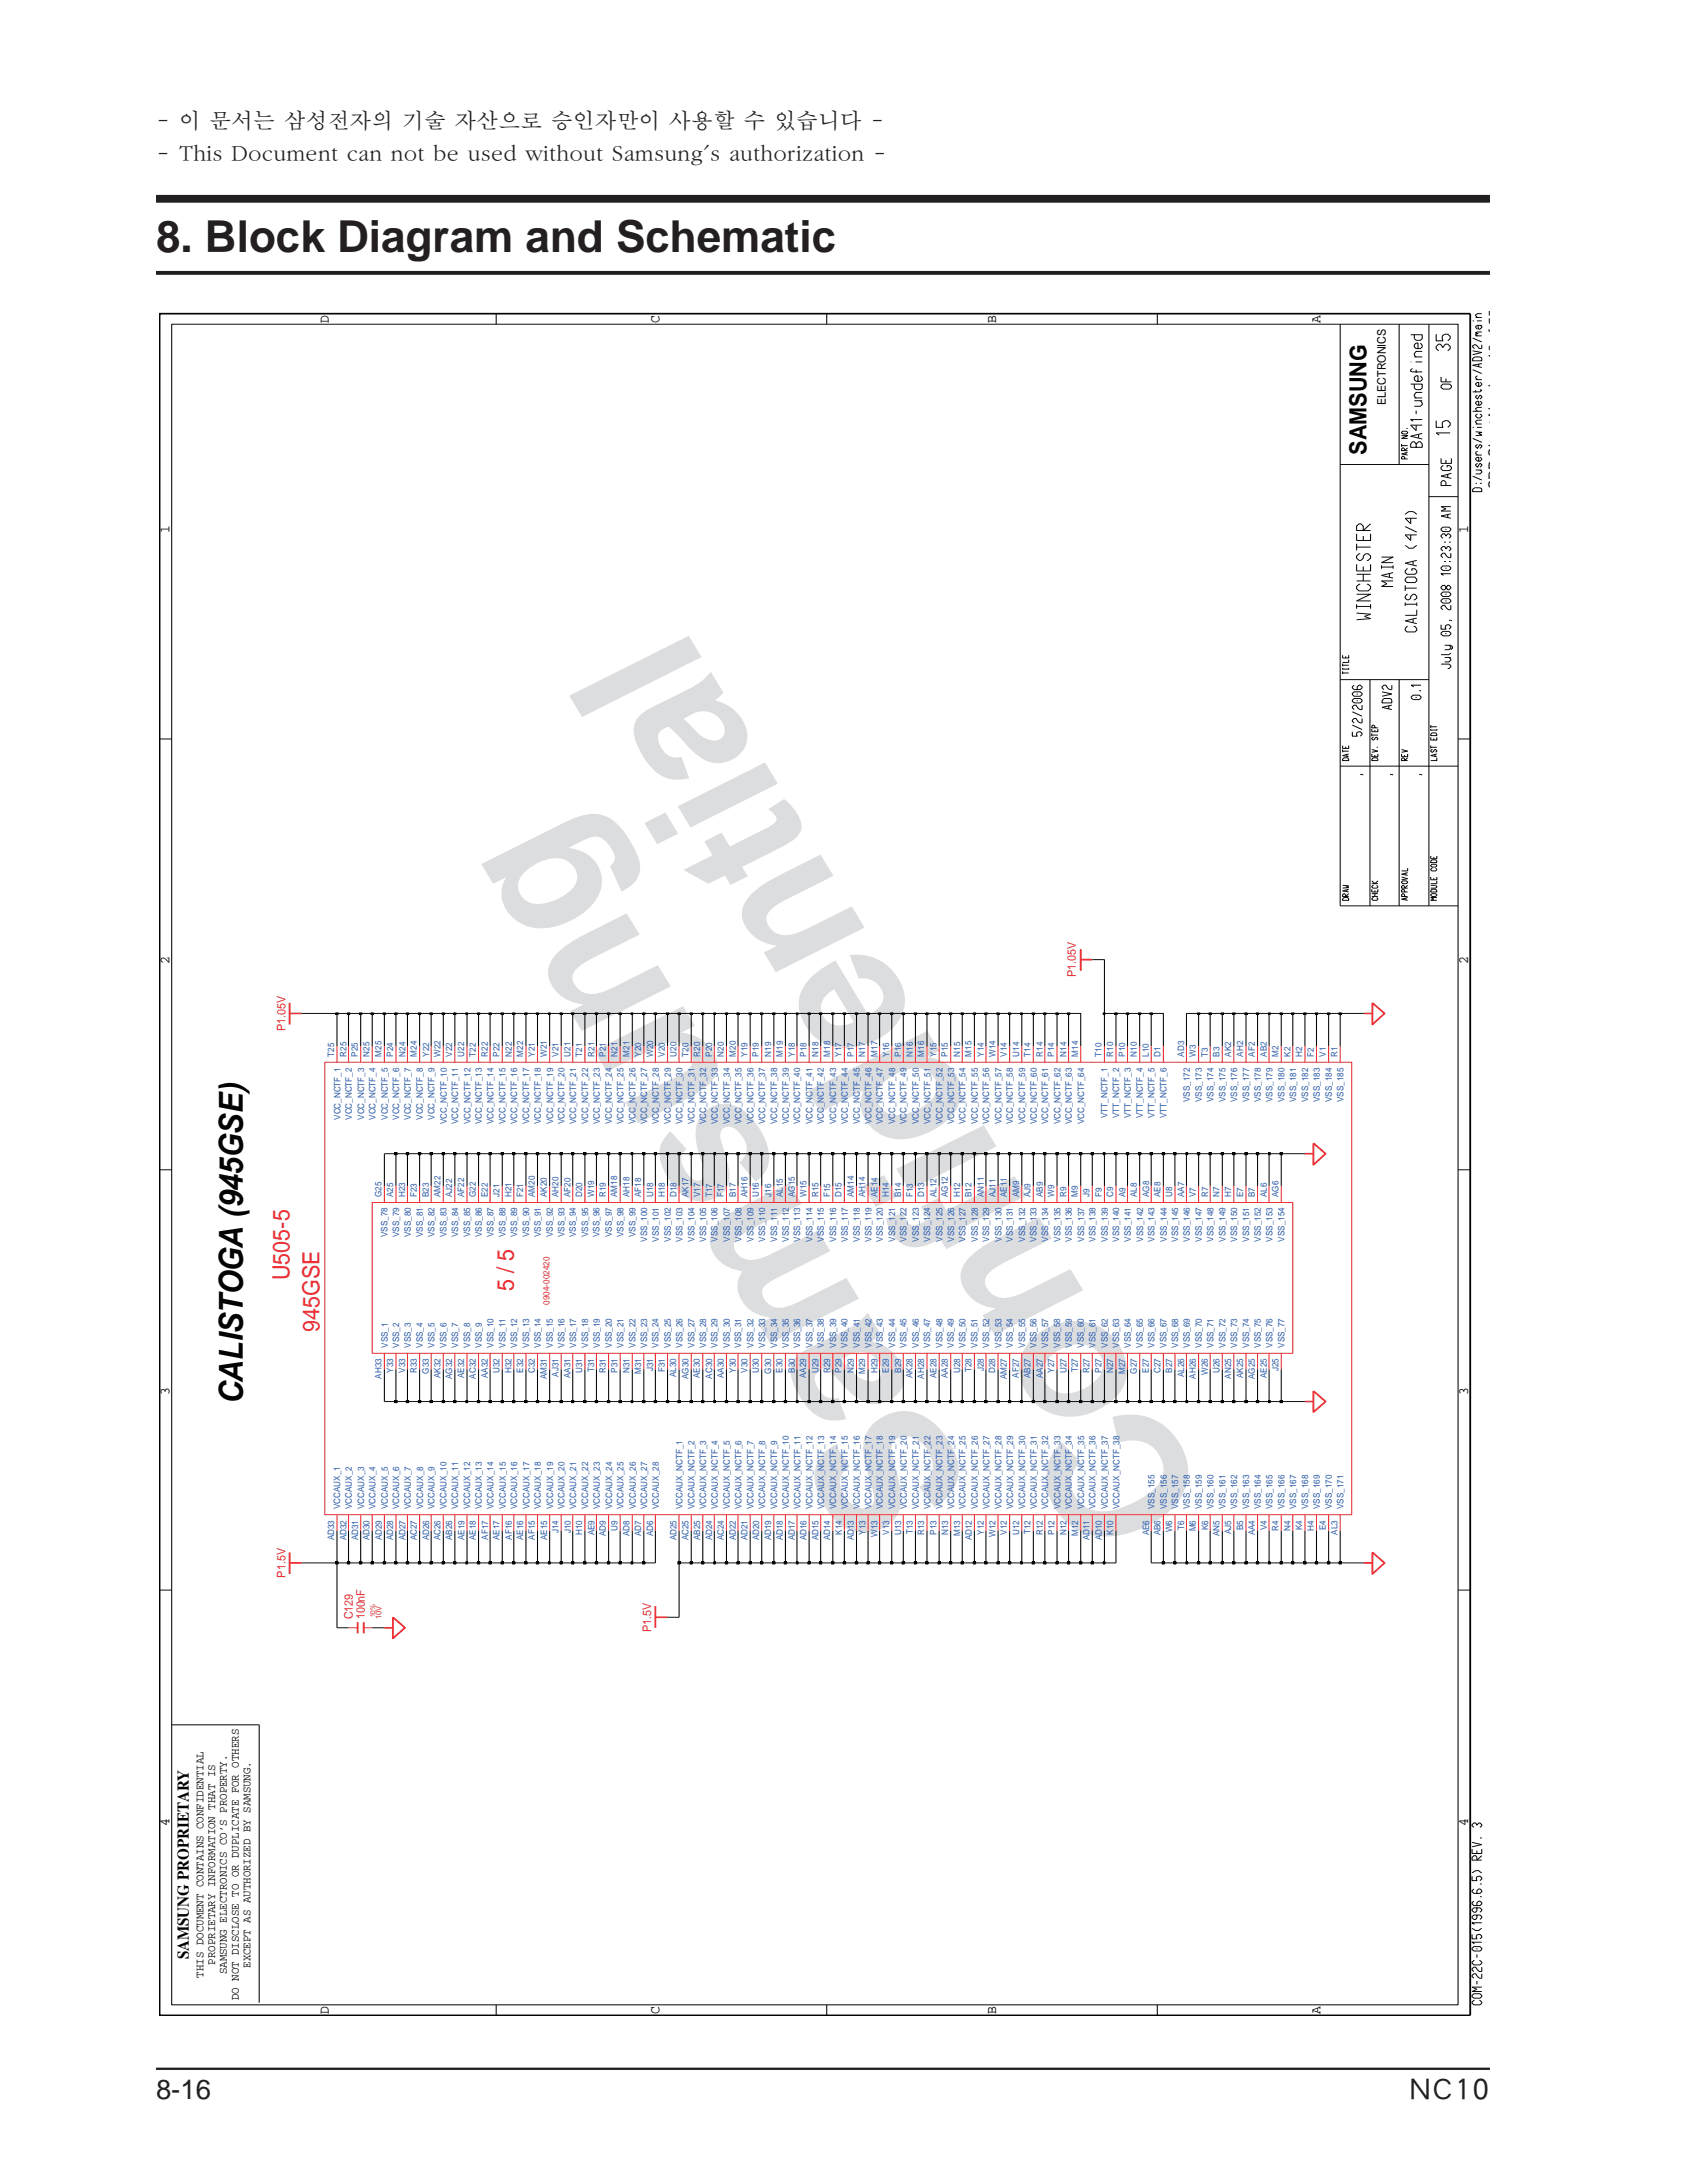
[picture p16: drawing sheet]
<svg xmlns="http://www.w3.org/2000/svg" width="216mm" height="280mm" viewBox="0 0 216 280" stroke-linecap="round" stroke-linejoin="round" font-family="sans-serif">
<defs><g id="words">
<g font-size="23.9" fill="#dcdddf">
<text x="125.2" y="191.6" transform="rotate(-121 125.2 191.6)">Samsung</text>
<text x="155.3" y="192.7" transform="rotate(-121 155.3 192.7)">Confidential</text>
</g>
<text font-size="5.6" fill="#231f20" x="20" y="32.3">8. Block Diagram and Schematic</text>
<text font-size="4.2" fill="#030303" x="31.1" y="180.1" transform="rotate(-90 31.1 180.1)">CALISTOGA (945GSE)</text>
<g font-size="3.5" fill="#231f20">
<text x="20" y="269.2">8-16</text>
<text x="180.6" y="269">NC10</text>
</g>
<text font-size="3" fill="#030303" x="175.2" y="58.3" transform="rotate(-90 175.2 58.3)">SAMSUNG</text>
<g font-size="3" fill="#ee292e">
<text x="37.1" y="164.2" transform="rotate(-90 37.1 164.2)">U505-5</text>
<text x="65.9" y="165.6" transform="rotate(-90 65.9 165.6)">5 / 5</text>
<text x="40.9" y="170.8" transform="rotate(-90 40.9 170.8)">945GSE</text>
</g>
<g font-size="2.8" fill="#231f20">
<text x="20" y="16.3">- 이 문서는 삼성전자의 기술 자산으로 승인자만이 사용할 수 있습니다 -</text>
<text x="20" y="20.5">- This Document can not be used without Samsung's authorization -</text>
</g>
<text font-size="2.1" fill="#030303" x="24.2" y="251.3" transform="rotate(-90 24.2 251.3)">SAMSUNG PROPRIETARY</text>
<text font-size="1.9" fill="#231f20" x="192.2" y="62.7" transform="rotate(-90 192.2 62.7)">SRP Sheet Number: 16 of 55</text>
<g font-size="1.8" fill="#030303">
<text x="42.2" y="41.4" transform="rotate(-90 42.2 41.4)">D</text>
<text x="84.5" y="41.4" transform="rotate(-90 84.5 41.4)">C</text>
<text x="127.7" y="41.4" transform="rotate(-90 127.7 41.4)">B</text>
<text x="169.3" y="41.4" transform="rotate(-90 169.3 41.4)">A</text>
<text x="21.7" y="68.3" transform="rotate(-90 21.7 68.3)">1</text>
<text x="188.2" y="68.3" transform="rotate(-90 188.2 68.3)">1</text>
<text x="21.7" y="123.6" transform="rotate(-90 21.7 123.6)">2</text>
<text x="188.2" y="123.6" transform="rotate(-90 188.2 123.6)">2</text>
<text x="21.7" y="178.9" transform="rotate(-90 21.7 178.9)">3</text>
<text x="188.2" y="178.9" transform="rotate(-90 188.2 178.9)">3</text>
<text x="21.7" y="234.2" transform="rotate(-90 21.7 234.2)">4</text>
<text x="188.2" y="234.2" transform="rotate(-90 188.2 234.2)">4</text>
<text x="42.2" y="258.4" transform="rotate(-90 42.2 258.4)">D</text>
<text x="84.5" y="258.4" transform="rotate(-90 84.5 258.4)">C</text>
<text x="127.7" y="258.4" transform="rotate(-90 127.7 258.4)">B</text>
<text x="169.3" y="258.4" transform="rotate(-90 169.3 258.4)">A</text>
</g>
<g font-size="1.5" fill="#030303">
<text x="177.6" y="52" transform="rotate(-90 177.6 52)">ELECTRONICS</text>
<text x="26.1" y="253.7" transform="rotate(-90 26.1 253.7)">THIS DOCUMENT CONTAINS CONFIDENTIAL</text>
<text x="27.6" y="252" transform="rotate(-90 27.6 252)">PROPRIETARY INFORMATION THAT IS</text>
<text x="29.1" y="253.2" transform="rotate(-90 29.1 253.2)">SAMSUNG ELECTRONICS CO’S PROPERTY.</text>
<text x="30.6" y="256.6" transform="rotate(-90 30.6 256.6)">DO NOT DISCLOSE TO OR DUPLICATE FOR OTHERS</text>
<text x="32.1" y="252.4" transform="rotate(-90 32.1 252.4)">EXCEPT AS AUTHORIZED BY SAMSUNG.</text>
</g>
<g font-size="1.5" fill="#ee292e">
<text x="137.9" y="125.4" transform="rotate(-90 137.9 125.4)">P1.05V</text>
<text x="36.6" y="132.3" transform="rotate(-90 36.6 132.3)">P1.05V</text>
<text x="36.6" y="202.3" transform="rotate(-90 36.6 202.3)">P1.5V</text>
<text x="45.2" y="207.7" transform="rotate(-90 45.2 207.7)">C129</text>
<text x="46.8" y="207.7" transform="rotate(-90 46.8 207.7)">100nF</text>
<text x="83.5" y="209.3" transform="rotate(-90 83.5 209.3)">P1.5V</text>
</g>
<g font-size="1.1" fill="#2859a8">
<text x="42.9" y="135.5" transform="rotate(-90 42.9 135.5)">T25</text>
<text x="44.4" y="135.5" transform="rotate(-90 44.4 135.5)">R25</text>
<text x="45.9" y="135.5" transform="rotate(-90 45.9 135.5)">P25</text>
<text x="47.4" y="135.5" transform="rotate(-90 47.4 135.5)">N25</text>
<text x="48.9" y="135.5" transform="rotate(-90 48.9 135.5)">M25</text>
<text x="50.4" y="135.5" transform="rotate(-90 50.4 135.5)">P24</text>
<text x="52" y="135.5" transform="rotate(-90 52 135.5)">N24</text>
<text x="53.4" y="135.5" transform="rotate(-90 53.4 135.5)">M24</text>
<text x="55" y="135.5" transform="rotate(-90 55 135.5)">Y22</text>
<text x="56.5" y="135.5" transform="rotate(-90 56.5 135.5)">W22</text>
<text x="58" y="135.5" transform="rotate(-90 58 135.5)">V22</text>
<text x="59.5" y="135.5" transform="rotate(-90 59.5 135.5)">U22</text>
<text x="61" y="135.5" transform="rotate(-90 61 135.5)">T22</text>
<text x="62.6" y="135.5" transform="rotate(-90 62.6 135.5)">R22</text>
<text x="64" y="135.5" transform="rotate(-90 64 135.5)">P22</text>
<text x="65.6" y="135.5" transform="rotate(-90 65.6 135.5)">N22</text>
<text x="67.1" y="135.5" transform="rotate(-90 67.1 135.5)">M22</text>
<text x="68.6" y="135.5" transform="rotate(-90 68.6 135.5)">Y21</text>
<text x="70.1" y="135.5" transform="rotate(-90 70.1 135.5)">W21</text>
<text x="71.6" y="135.5" transform="rotate(-90 71.6 135.5)">V21</text>
<text x="73.2" y="135.5" transform="rotate(-90 73.2 135.5)">U21</text>
<text x="74.6" y="135.5" transform="rotate(-90 74.6 135.5)">T21</text>
<text x="76.2" y="135.5" transform="rotate(-90 76.2 135.5)">R21</text>
<text x="77.7" y="135.5" transform="rotate(-90 77.7 135.5)">P21</text>
<text x="79.1" y="135.5" transform="rotate(-90 79.1 135.5)">N21</text>
<text x="80.7" y="135.5" transform="rotate(-90 80.7 135.5)">M21</text>
<text x="82.2" y="135.5" transform="rotate(-90 82.2 135.5)">Y20</text>
<text x="83.7" y="135.5" transform="rotate(-90 83.7 135.5)">W20</text>
<text x="85.2" y="135.5" transform="rotate(-90 85.2 135.5)">V20</text>
<text x="86.7" y="135.5" transform="rotate(-90 86.7 135.5)">U20</text>
<text x="88.3" y="135.5" transform="rotate(-90 88.3 135.5)">T20</text>
<text x="89.7" y="135.5" transform="rotate(-90 89.7 135.5)">R20</text>
<text x="91.3" y="135.5" transform="rotate(-90 91.3 135.5)">P20</text>
<text x="92.8" y="135.5" transform="rotate(-90 92.8 135.5)">N20</text>
<text x="94.3" y="135.5" transform="rotate(-90 94.3 135.5)">M20</text>
<text x="95.8" y="135.5" transform="rotate(-90 95.8 135.5)">Y19</text>
<text x="97.3" y="135.5" transform="rotate(-90 97.3 135.5)">P19</text>
<text x="98.9" y="135.5" transform="rotate(-90 98.9 135.5)">N19</text>
<text x="100.3" y="135.5" transform="rotate(-90 100.3 135.5)">M19</text>
<text x="101.9" y="135.5" transform="rotate(-90 101.9 135.5)">Y18</text>
<text x="103.4" y="135.5" transform="rotate(-90 103.4 135.5)">P18</text>
<text x="104.9" y="135.5" transform="rotate(-90 104.9 135.5)">N18</text>
<text x="106.4" y="135.5" transform="rotate(-90 106.4 135.5)">M18</text>
<text x="107.9" y="135.5" transform="rotate(-90 107.9 135.5)">Y17</text>
<text x="109.4" y="135.5" transform="rotate(-90 109.4 135.5)">P17</text>
<text x="110.9" y="135.5" transform="rotate(-90 110.9 135.5)">N17</text>
<text x="112.5" y="135.5" transform="rotate(-90 112.5 135.5)">M17</text>
<text x="114" y="135.5" transform="rotate(-90 114 135.5)">Y16</text>
<text x="115.5" y="135.5" transform="rotate(-90 115.5 135.5)">P16</text>
<text x="117" y="135.5" transform="rotate(-90 117 135.5)">N16</text>
<text x="118.5" y="135.5" transform="rotate(-90 118.5 135.5)">M16</text>
<text x="120" y="135.5" transform="rotate(-90 120 135.5)">Y15</text>
<text x="121.5" y="135.5" transform="rotate(-90 121.5 135.5)">P15</text>
<text x="123.1" y="135.5" transform="rotate(-90 123.1 135.5)">N15</text>
<text x="124.6" y="135.5" transform="rotate(-90 124.6 135.5)">M15</text>
<text x="126.1" y="135.5" transform="rotate(-90 126.1 135.5)">Y14</text>
<text x="127.6" y="135.5" transform="rotate(-90 127.6 135.5)">W14</text>
<text x="129.1" y="135.5" transform="rotate(-90 129.1 135.5)">V14</text>
<text x="130.6" y="135.5" transform="rotate(-90 130.6 135.5)">U14</text>
<text x="132.1" y="135.5" transform="rotate(-90 132.1 135.5)">T14</text>
<text x="133.7" y="135.5" transform="rotate(-90 133.7 135.5)">R14</text>
<text x="135.2" y="135.5" transform="rotate(-90 135.2 135.5)">P14</text>
<text x="136.7" y="135.5" transform="rotate(-90 136.7 135.5)">N14</text>
<text x="138.2" y="135.5" transform="rotate(-90 138.2 135.5)">M14</text>
<text x="141.2" y="135.5" transform="rotate(-90 141.2 135.5)">T10</text>
<text x="142.7" y="135.5" transform="rotate(-90 142.7 135.5)">R10</text>
<text x="144.2" y="135.5" transform="rotate(-90 144.2 135.5)">P10</text>
<text x="145.7" y="135.5" transform="rotate(-90 145.7 135.5)">N10</text>
<text x="147.3" y="135.5" transform="rotate(-90 147.3 135.5)">L10</text>
<text x="148.8" y="135.5" transform="rotate(-90 148.8 135.5)">D1</text>
<text x="151.8" y="135.5" transform="rotate(-90 151.8 135.5)">AD3</text>
<text x="153.3" y="135.5" transform="rotate(-90 153.3 135.5)">W3</text>
<text x="154.9" y="135.5" transform="rotate(-90 154.9 135.5)">T3</text>
<text x="156.3" y="135.5" transform="rotate(-90 156.3 135.5)">B3</text>
<text x="157.8" y="135.5" transform="rotate(-90 157.8 135.5)">AK2</text>
<text x="159.4" y="135.5" transform="rotate(-90 159.4 135.5)">AH2</text>
<text x="160.8" y="135.5" transform="rotate(-90 160.8 135.5)">AF2</text>
<text x="162.4" y="135.5" transform="rotate(-90 162.4 135.5)">AB2</text>
<text x="163.9" y="135.5" transform="rotate(-90 163.9 135.5)">M2</text>
<text x="165.4" y="135.5" transform="rotate(-90 165.4 135.5)">K2</text>
<text x="166.9" y="135.5" transform="rotate(-90 166.9 135.5)">H2</text>
<text x="168.4" y="135.5" transform="rotate(-90 168.4 135.5)">F2</text>
<text x="170" y="135.5" transform="rotate(-90 170 135.5)">V1</text>
<text x="171.4" y="135.5" transform="rotate(-90 171.4 135.5)">R1</text>
<text x="43.6" y="143.6" transform="rotate(-90 43.6 143.6)">VCC_NCTF_1</text>
<text x="45.1" y="143.6" transform="rotate(-90 45.1 143.6)">VCC_NCTF_2</text>
<text x="46.7" y="143.6" transform="rotate(-90 46.7 143.6)">VCC_NCTF_3</text>
<text x="48.1" y="143.6" transform="rotate(-90 48.1 143.6)">VCC_NCTF_4</text>
<text x="49.7" y="143.6" transform="rotate(-90 49.7 143.6)">VCC_NCTF_5</text>
<text x="51.2" y="143.6" transform="rotate(-90 51.2 143.6)">VCC_NCTF_6</text>
<text x="52.7" y="143.6" transform="rotate(-90 52.7 143.6)">VCC_NCTF_7</text>
<text x="54.2" y="143.6" transform="rotate(-90 54.2 143.6)">VCC_NCTF_8</text>
<text x="55.7" y="143.6" transform="rotate(-90 55.7 143.6)">VCC_NCTF_9</text>
<text x="142" y="143.4" transform="rotate(-90 142 143.4)">VTT_NCTF_1</text>
<text x="143.5" y="143.4" transform="rotate(-90 143.5 143.4)">VTT_NCTF_2</text>
<text x="145" y="143.4" transform="rotate(-90 145 143.4)">VTT_NCTF_3</text>
<text x="146.5" y="143.4" transform="rotate(-90 146.5 143.4)">VTT_NCTF_4</text>
<text x="148" y="143.4" transform="rotate(-90 148 143.4)">VTT_NCTF_5</text>
<text x="149.5" y="143.4" transform="rotate(-90 149.5 143.4)">VTT_NCTF_6</text>
<text x="152.5" y="141.3" transform="rotate(-90 152.5 141.3)">VSS_172</text>
<text x="154.1" y="141.3" transform="rotate(-90 154.1 141.3)">VSS_173</text>
<text x="155.6" y="141.3" transform="rotate(-90 155.6 141.3)">VSS_174</text>
<text x="157.1" y="141.3" transform="rotate(-90 157.1 141.3)">VSS_175</text>
<text x="158.6" y="141.3" transform="rotate(-90 158.6 141.3)">VSS_176</text>
<text x="160.1" y="141.3" transform="rotate(-90 160.1 141.3)">VSS_177</text>
<text x="161.6" y="141.3" transform="rotate(-90 161.6 141.3)">VSS_178</text>
<text x="163.1" y="141.3" transform="rotate(-90 163.1 141.3)">VSS_179</text>
<text x="164.7" y="141.3" transform="rotate(-90 164.7 141.3)">VSS_180</text>
<text x="166.1" y="141.3" transform="rotate(-90 166.1 141.3)">VSS_181</text>
<text x="167.7" y="141.3" transform="rotate(-90 167.7 141.3)">VSS_182</text>
<text x="169.2" y="141.3" transform="rotate(-90 169.2 141.3)">VSS_183</text>
<text x="170.7" y="141.3" transform="rotate(-90 170.7 141.3)">VSS_184</text>
<text x="172.2" y="141.3" transform="rotate(-90 172.2 141.3)">VSS_185</text>
<text x="57.3" y="144.2" transform="rotate(-90 57.3 144.2)">VCC_NCTF_10</text>
<text x="58.7" y="144.2" transform="rotate(-90 58.7 144.2)">VCC_NCTF_11</text>
<text x="60.3" y="144.2" transform="rotate(-90 60.3 144.2)">VCC_NCTF_12</text>
<text x="61.8" y="144.2" transform="rotate(-90 61.8 144.2)">VCC_NCTF_13</text>
<text x="63.3" y="144.2" transform="rotate(-90 63.3 144.2)">VCC_NCTF_14</text>
<text x="64.8" y="144.2" transform="rotate(-90 64.8 144.2)">VCC_NCTF_15</text>
<text x="66.3" y="144.2" transform="rotate(-90 66.3 144.2)">VCC_NCTF_16</text>
<text x="67.9" y="144.2" transform="rotate(-90 67.9 144.2)">VCC_NCTF_17</text>
<text x="69.3" y="144.2" transform="rotate(-90 69.3 144.2)">VCC_NCTF_18</text>
<text x="70.9" y="144.2" transform="rotate(-90 70.9 144.2)">VCC_NCTF_19</text>
<text x="72.4" y="144.2" transform="rotate(-90 72.4 144.2)">VCC_NCTF_20</text>
<text x="73.9" y="144.2" transform="rotate(-90 73.9 144.2)">VCC_NCTF_21</text>
<text x="75.4" y="144.2" transform="rotate(-90 75.4 144.2)">VCC_NCTF_22</text>
<text x="76.9" y="144.2" transform="rotate(-90 76.9 144.2)">VCC_NCTF_23</text>
<text x="78.4" y="144.2" transform="rotate(-90 78.4 144.2)">VCC_NCTF_24</text>
<text x="79.9" y="144.2" transform="rotate(-90 79.9 144.2)">VCC_NCTF_25</text>
<text x="81.5" y="144.2" transform="rotate(-90 81.5 144.2)">VCC_NCTF_26</text>
<text x="83" y="144.2" transform="rotate(-90 83 144.2)">VCC_NCTF_27</text>
<text x="84.4" y="144.2" transform="rotate(-90 84.4 144.2)">VCC_NCTF_28</text>
<text x="86" y="144.2" transform="rotate(-90 86 144.2)">VCC_NCTF_29</text>
<text x="87.5" y="144.2" transform="rotate(-90 87.5 144.2)">VCC_NCTF_30</text>
<text x="89" y="144.2" transform="rotate(-90 89 144.2)">VCC_NCTF_31</text>
<text x="90.5" y="144.2" transform="rotate(-90 90.5 144.2)">VCC_NCTF_32</text>
<text x="92" y="144.2" transform="rotate(-90 92 144.2)">VCC_NCTF_33</text>
<text x="93.6" y="144.2" transform="rotate(-90 93.6 144.2)">VCC_NCTF_34</text>
<text x="95" y="144.2" transform="rotate(-90 95 144.2)">VCC_NCTF_35</text>
<text x="96.6" y="144.2" transform="rotate(-90 96.6 144.2)">VCC_NCTF_36</text>
<text x="98.1" y="144.2" transform="rotate(-90 98.1 144.2)">VCC_NCTF_37</text>
<text x="99.6" y="144.2" transform="rotate(-90 99.6 144.2)">VCC_NCTF_38</text>
<text x="101.1" y="144.2" transform="rotate(-90 101.1 144.2)">VCC_NCTF_39</text>
<text x="102.6" y="144.2" transform="rotate(-90 102.6 144.2)">VCC_NCTF_40</text>
<text x="104.1" y="144.2" transform="rotate(-90 104.1 144.2)">VCC_NCTF_41</text>
<text x="105.6" y="144.2" transform="rotate(-90 105.6 144.2)">VCC_NCTF_42</text>
<text x="107.2" y="144.2" transform="rotate(-90 107.2 144.2)">VCC_NCTF_43</text>
<text x="108.7" y="144.2" transform="rotate(-90 108.7 144.2)">VCC_NCTF_44</text>
<text x="110.2" y="144.2" transform="rotate(-90 110.2 144.2)">VCC_NCTF_45</text>
<text x="111.7" y="144.2" transform="rotate(-90 111.7 144.2)">VCC_NCTF_46</text>
<text x="113.2" y="144.2" transform="rotate(-90 113.2 144.2)">VCC_NCTF_47</text>
<text x="114.7" y="144.2" transform="rotate(-90 114.7 144.2)">VCC_NCTF_48</text>
<text x="116.2" y="144.2" transform="rotate(-90 116.2 144.2)">VCC_NCTF_49</text>
<text x="117.8" y="144.2" transform="rotate(-90 117.8 144.2)">VCC_NCTF_50</text>
<text x="119.3" y="144.2" transform="rotate(-90 119.3 144.2)">VCC_NCTF_51</text>
<text x="120.8" y="144.2" transform="rotate(-90 120.8 144.2)">VCC_NCTF_52</text>
<text x="122.3" y="144.2" transform="rotate(-90 122.3 144.2)">VCC_NCTF_53</text>
<text x="123.8" y="144.2" transform="rotate(-90 123.8 144.2)">VCC_NCTF_54</text>
<text x="125.3" y="144.2" transform="rotate(-90 125.3 144.2)">VCC_NCTF_55</text>
<text x="126.8" y="144.2" transform="rotate(-90 126.8 144.2)">VCC_NCTF_56</text>
<text x="128.4" y="144.2" transform="rotate(-90 128.4 144.2)">VCC_NCTF_57</text>
<text x="129.9" y="144.2" transform="rotate(-90 129.9 144.2)">VCC_NCTF_58</text>
<text x="131.4" y="144.2" transform="rotate(-90 131.4 144.2)">VCC_NCTF_59</text>
<text x="132.9" y="144.2" transform="rotate(-90 132.9 144.2)">VCC_NCTF_60</text>
<text x="134.4" y="144.2" transform="rotate(-90 134.4 144.2)">VCC_NCTF_61</text>
<text x="135.9" y="144.2" transform="rotate(-90 135.9 144.2)">VCC_NCTF_62</text>
<text x="137.4" y="144.2" transform="rotate(-90 137.4 144.2)">VCC_NCTF_63</text>
<text x="139" y="144.2" transform="rotate(-90 139 144.2)">VCC_NCTF_64</text>
<text x="48.9" y="153.5" transform="rotate(-90 48.9 153.5)">G25</text>
<text x="50.4" y="153.5" transform="rotate(-90 50.4 153.5)">A25</text>
<text x="51.9" y="153.5" transform="rotate(-90 51.9 153.5)">H23</text>
<text x="53.4" y="153.5" transform="rotate(-90 53.4 153.5)">F23</text>
<text x="55" y="153.5" transform="rotate(-90 55 153.5)">B23</text>
<text x="56.5" y="153.5" transform="rotate(-90 56.5 153.5)">AM22</text>
<text x="57.9" y="153.5" transform="rotate(-90 57.9 153.5)">AJ22</text>
<text x="59.5" y="153.5" transform="rotate(-90 59.5 153.5)">AF22</text>
<text x="61" y="153.5" transform="rotate(-90 61 153.5)">G22</text>
<text x="62.5" y="153.5" transform="rotate(-90 62.5 153.5)">E22</text>
<text x="64" y="153.5" transform="rotate(-90 64 153.5)">J21</text>
<text x="65.6" y="153.5" transform="rotate(-90 65.6 153.5)">H21</text>
<text x="67.1" y="153.5" transform="rotate(-90 67.1 153.5)">F21</text>
<text x="68.5" y="153.5" transform="rotate(-90 68.5 153.5)">AM20</text>
<text x="70.1" y="153.5" transform="rotate(-90 70.1 153.5)">AK20</text>
<text x="71.6" y="153.5" transform="rotate(-90 71.6 153.5)">AH20</text>
<text x="73.1" y="153.5" transform="rotate(-90 73.1 153.5)">AF20</text>
<text x="74.6" y="153.5" transform="rotate(-90 74.6 153.5)">D20</text>
<text x="76.2" y="153.5" transform="rotate(-90 76.2 153.5)">W19</text>
<text x="77.6" y="153.5" transform="rotate(-90 77.6 153.5)">R19</text>
<text x="79.1" y="153.5" transform="rotate(-90 79.1 153.5)">AM18</text>
<text x="80.7" y="153.5" transform="rotate(-90 80.7 153.5)">AH18</text>
<text x="82.2" y="153.5" transform="rotate(-90 82.2 153.5)">AF18</text>
<text x="83.7" y="153.5" transform="rotate(-90 83.7 153.5)">U18</text>
<text x="85.2" y="153.5" transform="rotate(-90 85.2 153.5)">H18</text>
<text x="86.7" y="153.5" transform="rotate(-90 86.7 153.5)">D18</text>
<text x="88.3" y="153.5" transform="rotate(-90 88.3 153.5)">AK17</text>
<text x="89.7" y="153.5" transform="rotate(-90 89.7 153.5)">V17</text>
<text x="91.3" y="153.5" transform="rotate(-90 91.3 153.5)">T17</text>
<text x="92.8" y="153.5" transform="rotate(-90 92.8 153.5)">F17</text>
<text x="94.3" y="153.5" transform="rotate(-90 94.3 153.5)">B17</text>
<text x="95.8" y="153.5" transform="rotate(-90 95.8 153.5)">AH16</text>
<text x="97.3" y="153.5" transform="rotate(-90 97.3 153.5)">U16</text>
<text x="98.9" y="153.5" transform="rotate(-90 98.9 153.5)">J16</text>
<text x="100.3" y="153.5" transform="rotate(-90 100.3 153.5)">AL15</text>
<text x="101.9" y="153.5" transform="rotate(-90 101.9 153.5)">AG15</text>
<text x="103.4" y="153.5" transform="rotate(-90 103.4 153.5)">W15</text>
<text x="104.9" y="153.5" transform="rotate(-90 104.9 153.5)">R15</text>
<text x="106.4" y="153.5" transform="rotate(-90 106.4 153.5)">F15</text>
<text x="107.9" y="153.5" transform="rotate(-90 107.9 153.5)">D15</text>
<text x="109.4" y="153.5" transform="rotate(-90 109.4 153.5)">AM14</text>
<text x="110.9" y="153.5" transform="rotate(-90 110.9 153.5)">AH14</text>
<text x="112.5" y="153.5" transform="rotate(-90 112.5 153.5)">AE14</text>
<text x="114" y="153.5" transform="rotate(-90 114 153.5)">H14</text>
<text x="115.5" y="153.5" transform="rotate(-90 115.5 153.5)">B14</text>
<text x="117" y="153.5" transform="rotate(-90 117 153.5)">F13</text>
<text x="118.5" y="153.5" transform="rotate(-90 118.5 153.5)">D13</text>
<text x="120" y="153.5" transform="rotate(-90 120 153.5)">AL12</text>
<text x="121.5" y="153.5" transform="rotate(-90 121.5 153.5)">AG12</text>
<text x="123.1" y="153.5" transform="rotate(-90 123.1 153.5)">H12</text>
<text x="124.6" y="153.5" transform="rotate(-90 124.6 153.5)">B12</text>
<text x="126.1" y="153.5" transform="rotate(-90 126.1 153.5)">AN11</text>
<text x="127.6" y="153.5" transform="rotate(-90 127.6 153.5)">AJ11</text>
<text x="129.1" y="153.5" transform="rotate(-90 129.1 153.5)">AE11</text>
<text x="130.6" y="153.5" transform="rotate(-90 130.6 153.5)">AM9</text>
<text x="132.1" y="153.5" transform="rotate(-90 132.1 153.5)">AJ9</text>
<text x="133.7" y="153.5" transform="rotate(-90 133.7 153.5)">AB9</text>
<text x="135.1" y="153.5" transform="rotate(-90 135.1 153.5)">W9</text>
<text x="136.7" y="153.5" transform="rotate(-90 136.7 153.5)">R9</text>
<text x="138.2" y="153.5" transform="rotate(-90 138.2 153.5)">M9</text>
<text x="139.7" y="153.5" transform="rotate(-90 139.7 153.5)">J9</text>
<text x="141.2" y="153.5" transform="rotate(-90 141.2 153.5)">F9</text>
<text x="142.7" y="153.5" transform="rotate(-90 142.7 153.5)">C9</text>
<text x="144.3" y="153.5" transform="rotate(-90 144.3 153.5)">A9</text>
<text x="145.7" y="153.5" transform="rotate(-90 145.7 153.5)">AL8</text>
<text x="147.3" y="153.5" transform="rotate(-90 147.3 153.5)">AG8</text>
<text x="148.8" y="153.5" transform="rotate(-90 148.8 153.5)">AE8</text>
<text x="150.3" y="153.5" transform="rotate(-90 150.3 153.5)">U8</text>
<text x="151.8" y="153.5" transform="rotate(-90 151.8 153.5)">AA7</text>
<text x="153.3" y="153.5" transform="rotate(-90 153.3 153.5)">V7</text>
<text x="154.9" y="153.5" transform="rotate(-90 154.9 153.5)">R7</text>
<text x="156.3" y="153.5" transform="rotate(-90 156.3 153.5)">N7</text>
<text x="157.8" y="153.5" transform="rotate(-90 157.8 153.5)">H7</text>
<text x="159.4" y="153.5" transform="rotate(-90 159.4 153.5)">E7</text>
<text x="160.9" y="153.5" transform="rotate(-90 160.9 153.5)">B7</text>
<text x="162.4" y="153.5" transform="rotate(-90 162.4 153.5)">AL6</text>
<text x="163.9" y="153.5" transform="rotate(-90 163.9 153.5)">AG6</text>
<text x="49.7" y="158.7" transform="rotate(-90 49.7 158.7)">VSS_78</text>
<text x="51.2" y="158.7" transform="rotate(-90 51.2 158.7)">VSS_79</text>
<text x="52.6" y="158.7" transform="rotate(-90 52.6 158.7)">VSS_80</text>
<text x="54.2" y="158.7" transform="rotate(-90 54.2 158.7)">VSS_81</text>
<text x="55.7" y="158.7" transform="rotate(-90 55.7 158.7)">VSS_82</text>
<text x="57.2" y="158.7" transform="rotate(-90 57.2 158.7)">VSS_83</text>
<text x="58.7" y="158.7" transform="rotate(-90 58.7 158.7)">VSS_84</text>
<text x="60.3" y="158.7" transform="rotate(-90 60.3 158.7)">VSS_85</text>
<text x="61.8" y="158.7" transform="rotate(-90 61.8 158.7)">VSS_86</text>
<text x="63.2" y="158.7" transform="rotate(-90 63.2 158.7)">VSS_87</text>
<text x="64.8" y="158.7" transform="rotate(-90 64.8 158.7)">VSS_88</text>
<text x="66.3" y="158.7" transform="rotate(-90 66.3 158.7)">VSS_89</text>
<text x="67.8" y="158.7" transform="rotate(-90 67.8 158.7)">VSS_90</text>
<text x="69.3" y="158.7" transform="rotate(-90 69.3 158.7)">VSS_91</text>
<text x="70.9" y="158.7" transform="rotate(-90 70.9 158.7)">VSS_92</text>
<text x="72.4" y="158.7" transform="rotate(-90 72.4 158.7)">VSS_93</text>
<text x="73.8" y="158.7" transform="rotate(-90 73.8 158.7)">VSS_94</text>
<text x="75.4" y="158.7" transform="rotate(-90 75.4 158.7)">VSS_95</text>
<text x="76.9" y="158.7" transform="rotate(-90 76.9 158.7)">VSS_96</text>
<text x="78.4" y="158.7" transform="rotate(-90 78.4 158.7)">VSS_97</text>
<text x="79.9" y="158.7" transform="rotate(-90 79.9 158.7)">VSS_98</text>
<text x="81.5" y="158.7" transform="rotate(-90 81.5 158.7)">VSS_99</text>
<text x="83" y="159.3" transform="rotate(-90 83 159.3)">VSS_100</text>
<text x="84.4" y="159.3" transform="rotate(-90 84.4 159.3)">VSS_101</text>
<text x="86" y="159.3" transform="rotate(-90 86 159.3)">VSS_102</text>
<text x="87.5" y="159.3" transform="rotate(-90 87.5 159.3)">VSS_103</text>
<text x="89" y="159.3" transform="rotate(-90 89 159.3)">VSS_104</text>
<text x="90.5" y="159.3" transform="rotate(-90 90.5 159.3)">VSS_105</text>
<text x="92" y="159.3" transform="rotate(-90 92 159.3)">VSS_106</text>
<text x="93.6" y="159.3" transform="rotate(-90 93.6 159.3)">VSS_107</text>
<text x="95" y="159.3" transform="rotate(-90 95 159.3)">VSS_108</text>
<text x="96.6" y="159.3" transform="rotate(-90 96.6 159.3)">VSS_109</text>
<text x="98.1" y="159.3" transform="rotate(-90 98.1 159.3)">VSS_110</text>
<text x="99.6" y="159.3" transform="rotate(-90 99.6 159.3)">VSS_111</text>
<text x="101.1" y="159.3" transform="rotate(-90 101.1 159.3)">VSS_112</text>
<text x="102.6" y="159.3" transform="rotate(-90 102.6 159.3)">VSS_113</text>
<text x="104.1" y="159.3" transform="rotate(-90 104.1 159.3)">VSS_114</text>
<text x="105.6" y="159.3" transform="rotate(-90 105.6 159.3)">VSS_115</text>
<text x="107.2" y="159.3" transform="rotate(-90 107.2 159.3)">VSS_116</text>
<text x="108.7" y="159.3" transform="rotate(-90 108.7 159.3)">VSS_117</text>
<text x="110.2" y="159.3" transform="rotate(-90 110.2 159.3)">VSS_118</text>
<text x="111.7" y="159.3" transform="rotate(-90 111.7 159.3)">VSS_119</text>
<text x="113.2" y="159.3" transform="rotate(-90 113.2 159.3)">VSS_120</text>
<text x="114.7" y="159.3" transform="rotate(-90 114.7 159.3)">VSS_121</text>
<text x="116.2" y="159.3" transform="rotate(-90 116.2 159.3)">VSS_122</text>
<text x="117.8" y="159.3" transform="rotate(-90 117.8 159.3)">VSS_123</text>
<text x="119.3" y="159.3" transform="rotate(-90 119.3 159.3)">VSS_124</text>
<text x="120.8" y="159.3" transform="rotate(-90 120.8 159.3)">VSS_125</text>
<text x="122.3" y="159.3" transform="rotate(-90 122.3 159.3)">VSS_126</text>
<text x="123.8" y="159.3" transform="rotate(-90 123.8 159.3)">VSS_127</text>
<text x="125.3" y="159.3" transform="rotate(-90 125.3 159.3)">VSS_128</text>
<text x="126.8" y="159.3" transform="rotate(-90 126.8 159.3)">VSS_129</text>
<text x="128.4" y="159.3" transform="rotate(-90 128.4 159.3)">VSS_130</text>
<text x="129.9" y="159.3" transform="rotate(-90 129.9 159.3)">VSS_131</text>
<text x="131.4" y="159.3" transform="rotate(-90 131.4 159.3)">VSS_132</text>
<text x="132.9" y="159.3" transform="rotate(-90 132.9 159.3)">VSS_133</text>
<text x="134.4" y="159.3" transform="rotate(-90 134.4 159.3)">VSS_134</text>
<text x="135.9" y="159.3" transform="rotate(-90 135.9 159.3)">VSS_135</text>
<text x="137.4" y="159.3" transform="rotate(-90 137.4 159.3)">VSS_136</text>
<text x="139" y="159.3" transform="rotate(-90 139 159.3)">VSS_137</text>
<text x="140.4" y="159.3" transform="rotate(-90 140.4 159.3)">VSS_138</text>
<text x="142" y="159.3" transform="rotate(-90 142 159.3)">VSS_139</text>
<text x="143.5" y="159.3" transform="rotate(-90 143.5 159.3)">VSS_140</text>
<text x="145" y="159.3" transform="rotate(-90 145 159.3)">VSS_141</text>
<text x="146.5" y="159.3" transform="rotate(-90 146.5 159.3)">VSS_142</text>
<text x="148" y="159.3" transform="rotate(-90 148 159.3)">VSS_143</text>
<text x="149.6" y="159.3" transform="rotate(-90 149.6 159.3)">VSS_144</text>
<text x="151" y="159.3" transform="rotate(-90 151 159.3)">VSS_145</text>
<text x="152.5" y="159.3" transform="rotate(-90 152.5 159.3)">VSS_146</text>
<text x="154.1" y="159.3" transform="rotate(-90 154.1 159.3)">VSS_147</text>
<text x="155.6" y="159.3" transform="rotate(-90 155.6 159.3)">VSS_148</text>
<text x="157.1" y="159.3" transform="rotate(-90 157.1 159.3)">VSS_149</text>
<text x="158.6" y="159.3" transform="rotate(-90 158.6 159.3)">VSS_150</text>
<text x="160.2" y="159.3" transform="rotate(-90 160.2 159.3)">VSS_151</text>
<text x="161.6" y="159.3" transform="rotate(-90 161.6 159.3)">VSS_152</text>
<text x="163.1" y="159.3" transform="rotate(-90 163.1 159.3)">VSS_153</text>
<text x="164.7" y="159.3" transform="rotate(-90 164.7 159.3)">VSS_154</text>
<text x="49.7" y="172.9" transform="rotate(-90 49.7 172.9)">VSS_1</text>
<text x="51.2" y="172.9" transform="rotate(-90 51.2 172.9)">VSS_2</text>
<text x="52.7" y="172.9" transform="rotate(-90 52.7 172.9)">VSS_3</text>
<text x="54.2" y="172.9" transform="rotate(-90 54.2 172.9)">VSS_4</text>
<text x="55.7" y="172.9" transform="rotate(-90 55.7 172.9)">VSS_5</text>
<text x="57.2" y="172.9" transform="rotate(-90 57.2 172.9)">VSS_6</text>
<text x="58.7" y="172.9" transform="rotate(-90 58.7 172.9)">VSS_7</text>
<text x="60.3" y="172.9" transform="rotate(-90 60.3 172.9)">VSS_8</text>
<text x="61.8" y="172.9" transform="rotate(-90 61.8 172.9)">VSS_9</text>
<text x="63.3" y="172.9" transform="rotate(-90 63.3 172.9)">VSS_10</text>
<text x="64.8" y="172.9" transform="rotate(-90 64.8 172.9)">VSS_11</text>
<text x="66.3" y="172.9" transform="rotate(-90 66.3 172.9)">VSS_12</text>
<text x="67.8" y="172.9" transform="rotate(-90 67.8 172.9)">VSS_13</text>
<text x="69.3" y="172.9" transform="rotate(-90 69.3 172.9)">VSS_14</text>
<text x="70.9" y="172.9" transform="rotate(-90 70.9 172.9)">VSS_15</text>
<text x="72.4" y="172.9" transform="rotate(-90 72.4 172.9)">VSS_16</text>
<text x="73.8" y="172.9" transform="rotate(-90 73.8 172.9)">VSS_17</text>
<text x="75.4" y="172.9" transform="rotate(-90 75.4 172.9)">VSS_18</text>
<text x="76.9" y="172.9" transform="rotate(-90 76.9 172.9)">VSS_19</text>
<text x="78.4" y="172.9" transform="rotate(-90 78.4 172.9)">VSS_20</text>
<text x="79.9" y="172.9" transform="rotate(-90 79.9 172.9)">VSS_21</text>
<text x="81.5" y="172.9" transform="rotate(-90 81.5 172.9)">VSS_22</text>
<text x="83" y="172.9" transform="rotate(-90 83 172.9)">VSS_23</text>
<text x="84.4" y="172.9" transform="rotate(-90 84.4 172.9)">VSS_24</text>
<text x="86" y="172.9" transform="rotate(-90 86 172.9)">VSS_25</text>
<text x="87.5" y="172.9" transform="rotate(-90 87.5 172.9)">VSS_26</text>
<text x="89" y="172.9" transform="rotate(-90 89 172.9)">VSS_27</text>
<text x="90.5" y="172.9" transform="rotate(-90 90.5 172.9)">VSS_28</text>
<text x="92" y="172.9" transform="rotate(-90 92 172.9)">VSS_29</text>
<text x="93.5" y="172.9" transform="rotate(-90 93.5 172.9)">VSS_30</text>
<text x="95" y="172.9" transform="rotate(-90 95 172.9)">VSS_31</text>
<text x="96.6" y="172.9" transform="rotate(-90 96.6 172.9)">VSS_32</text>
<text x="98.1" y="172.9" transform="rotate(-90 98.1 172.9)">VSS_33</text>
<text x="99.6" y="172.9" transform="rotate(-90 99.6 172.9)">VSS_34</text>
<text x="101.1" y="172.9" transform="rotate(-90 101.1 172.9)">VSS_35</text>
<text x="102.6" y="172.9" transform="rotate(-90 102.6 172.9)">VSS_36</text>
<text x="104.1" y="172.9" transform="rotate(-90 104.1 172.9)">VSS_37</text>
<text x="105.6" y="172.9" transform="rotate(-90 105.6 172.9)">VSS_38</text>
<text x="107.2" y="172.9" transform="rotate(-90 107.2 172.9)">VSS_39</text>
<text x="108.7" y="172.9" transform="rotate(-90 108.7 172.9)">VSS_40</text>
<text x="110.2" y="172.9" transform="rotate(-90 110.2 172.9)">VSS_41</text>
<text x="111.7" y="172.9" transform="rotate(-90 111.7 172.9)">VSS_42</text>
<text x="113.2" y="172.9" transform="rotate(-90 113.2 172.9)">VSS_43</text>
<text x="114.7" y="172.9" transform="rotate(-90 114.7 172.9)">VSS_44</text>
<text x="116.2" y="172.9" transform="rotate(-90 116.2 172.9)">VSS_45</text>
<text x="117.8" y="172.9" transform="rotate(-90 117.8 172.9)">VSS_46</text>
<text x="119.3" y="172.9" transform="rotate(-90 119.3 172.9)">VSS_47</text>
<text x="120.8" y="172.9" transform="rotate(-90 120.8 172.9)">VSS_48</text>
<text x="122.3" y="172.9" transform="rotate(-90 122.3 172.9)">VSS_49</text>
<text x="123.8" y="172.9" transform="rotate(-90 123.8 172.9)">VSS_50</text>
<text x="125.3" y="172.9" transform="rotate(-90 125.3 172.9)">VSS_51</text>
<text x="126.8" y="172.9" transform="rotate(-90 126.8 172.9)">VSS_52</text>
<text x="128.4" y="172.9" transform="rotate(-90 128.4 172.9)">VSS_53</text>
<text x="129.8" y="172.9" transform="rotate(-90 129.8 172.9)">VSS_54</text>
<text x="131.4" y="172.9" transform="rotate(-90 131.4 172.9)">VSS_55</text>
<text x="132.9" y="172.9" transform="rotate(-90 132.9 172.9)">VSS_56</text>
<text x="134.4" y="172.9" transform="rotate(-90 134.4 172.9)">VSS_57</text>
<text x="135.9" y="172.9" transform="rotate(-90 135.9 172.9)">VSS_58</text>
<text x="137.4" y="172.9" transform="rotate(-90 137.4 172.9)">VSS_59</text>
<text x="139" y="172.9" transform="rotate(-90 139 172.9)">VSS_60</text>
<text x="140.4" y="172.9" transform="rotate(-90 140.4 172.9)">VSS_61</text>
<text x="142" y="172.9" transform="rotate(-90 142 172.9)">VSS_62</text>
<text x="143.5" y="172.9" transform="rotate(-90 143.5 172.9)">VSS_63</text>
<text x="145" y="172.9" transform="rotate(-90 145 172.9)">VSS_64</text>
<text x="146.5" y="172.9" transform="rotate(-90 146.5 172.9)">VSS_65</text>
<text x="148" y="172.9" transform="rotate(-90 148 172.9)">VSS_66</text>
<text x="149.5" y="172.9" transform="rotate(-90 149.5 172.9)">VSS_67</text>
<text x="151" y="172.9" transform="rotate(-90 151 172.9)">VSS_68</text>
<text x="152.5" y="172.9" transform="rotate(-90 152.5 172.9)">VSS_69</text>
<text x="154.1" y="172.9" transform="rotate(-90 154.1 172.9)">VSS_70</text>
<text x="155.5" y="172.9" transform="rotate(-90 155.5 172.9)">VSS_71</text>
<text x="157.1" y="172.9" transform="rotate(-90 157.1 172.9)">VSS_72</text>
<text x="158.6" y="172.9" transform="rotate(-90 158.6 172.9)">VSS_73</text>
<text x="160.1" y="172.9" transform="rotate(-90 160.1 172.9)">VSS_74</text>
<text x="161.6" y="172.9" transform="rotate(-90 161.6 172.9)">VSS_75</text>
<text x="163.1" y="172.9" transform="rotate(-90 163.1 172.9)">VSS_76</text>
<text x="164.7" y="172.9" transform="rotate(-90 164.7 172.9)">VSS_77</text>
<text x="48.9" y="176.8" transform="rotate(-90 48.9 176.8)">AH33</text>
<text x="50.4" y="176.1" transform="rotate(-90 50.4 176.1)">Y33</text>
<text x="52" y="176.1" transform="rotate(-90 52 176.1)">V33</text>
<text x="53.4" y="176.1" transform="rotate(-90 53.4 176.1)">R33</text>
<text x="55" y="176.2" transform="rotate(-90 55 176.2)">G33</text>
<text x="56.5" y="176.8" transform="rotate(-90 56.5 176.8)">AK32</text>
<text x="57.9" y="176.9" transform="rotate(-90 57.9 176.9)">AG32</text>
<text x="59.5" y="176.8" transform="rotate(-90 59.5 176.8)">AE32</text>
<text x="61" y="176.8" transform="rotate(-90 61 176.8)">AC32</text>
<text x="62.6" y="176.8" transform="rotate(-90 62.6 176.8)">AA32</text>
<text x="64" y="176.1" transform="rotate(-90 64 176.1)">U32</text>
<text x="65.6" y="176.1" transform="rotate(-90 65.6 176.1)">H32</text>
<text x="67.1" y="176.1" transform="rotate(-90 67.1 176.1)">E32</text>
<text x="68.5" y="176.1" transform="rotate(-90 68.5 176.1)">C32</text>
<text x="70.1" y="176.9" transform="rotate(-90 70.1 176.9)">AM31</text>
<text x="71.6" y="176.6" transform="rotate(-90 71.6 176.6)">AJ31</text>
<text x="73.1" y="176.8" transform="rotate(-90 73.1 176.8)">AA31</text>
<text x="74.6" y="176.1" transform="rotate(-90 74.6 176.1)">U31</text>
<text x="76.2" y="176" transform="rotate(-90 76.2 176)">T31</text>
<text x="77.7" y="176.1" transform="rotate(-90 77.7 176.1)">R31</text>
<text x="79.1" y="176.1" transform="rotate(-90 79.1 176.1)">P31</text>
<text x="80.7" y="176.1" transform="rotate(-90 80.7 176.1)">N31</text>
<text x="82.2" y="176.2" transform="rotate(-90 82.2 176.2)">M31</text>
<text x="83.7" y="175.9" transform="rotate(-90 83.7 175.9)">J31</text>
<text x="85.2" y="176" transform="rotate(-90 85.2 176)">F31</text>
<text x="86.7" y="176.6" transform="rotate(-90 86.7 176.6)">AL30</text>
<text x="88.3" y="176.9" transform="rotate(-90 88.3 176.9)">AG30</text>
<text x="89.7" y="176.8" transform="rotate(-90 89.7 176.8)">AE30</text>
<text x="91.3" y="176.8" transform="rotate(-90 91.3 176.8)">AC30</text>
<text x="92.8" y="176.8" transform="rotate(-90 92.8 176.8)">AA30</text>
<text x="94.3" y="176.1" transform="rotate(-90 94.3 176.1)">Y30</text>
<text x="95.8" y="176.1" transform="rotate(-90 95.8 176.1)">V30</text>
<text x="97.3" y="176.1" transform="rotate(-90 97.3 176.1)">U30</text>
<text x="98.8" y="176.2" transform="rotate(-90 98.8 176.2)">G30</text>
<text x="100.3" y="176.1" transform="rotate(-90 100.3 176.1)">E30</text>
<text x="101.9" y="176.1" transform="rotate(-90 101.9 176.1)">B30</text>
<text x="103.4" y="176.8" transform="rotate(-90 103.4 176.8)">AA29</text>
<text x="104.9" y="176.1" transform="rotate(-90 104.9 176.1)">U29</text>
<text x="106.4" y="176.1" transform="rotate(-90 106.4 176.1)">R29</text>
<text x="107.9" y="176.1" transform="rotate(-90 107.9 176.1)">P29</text>
<text x="109.4" y="176.1" transform="rotate(-90 109.4 176.1)">N29</text>
<text x="110.9" y="176.2" transform="rotate(-90 110.9 176.2)">M29</text>
<text x="112.5" y="176.1" transform="rotate(-90 112.5 176.1)">H29</text>
<text x="114" y="176.1" transform="rotate(-90 114 176.1)">E29</text>
<text x="115.5" y="176.1" transform="rotate(-90 115.5 176.1)">B29</text>
<text x="117" y="176.8" transform="rotate(-90 117 176.8)">AK28</text>
<text x="118.5" y="176.8" transform="rotate(-90 118.5 176.8)">AH28</text>
<text x="120" y="176.8" transform="rotate(-90 120 176.8)">AE28</text>
<text x="121.5" y="176.8" transform="rotate(-90 121.5 176.8)">AA28</text>
<text x="123.1" y="176.1" transform="rotate(-90 123.1 176.1)">U28</text>
<text x="124.5" y="176" transform="rotate(-90 124.5 176)">T28</text>
<text x="126.1" y="175.9" transform="rotate(-90 126.1 175.9)">J28</text>
<text x="127.6" y="176.1" transform="rotate(-90 127.6 176.1)">D28</text>
<text x="129.1" y="176.9" transform="rotate(-90 129.1 176.9)">AM27</text>
<text x="130.6" y="176.7" transform="rotate(-90 130.6 176.7)">AF27</text>
<text x="132.1" y="176.8" transform="rotate(-90 132.1 176.8)">AB27</text>
<text x="133.7" y="176.8" transform="rotate(-90 133.7 176.8)">AA27</text>
<text x="135.1" y="176.1" transform="rotate(-90 135.1 176.1)">Y27</text>
<text x="136.7" y="176.1" transform="rotate(-90 136.7 176.1)">U27</text>
<text x="138.2" y="176" transform="rotate(-90 138.2 176)">T27</text>
<text x="139.7" y="176.1" transform="rotate(-90 139.7 176.1)">R27</text>
<text x="141.2" y="176.1" transform="rotate(-90 141.2 176.1)">P27</text>
<text x="142.7" y="176.1" transform="rotate(-90 142.7 176.1)">N27</text>
<text x="144.3" y="176.2" transform="rotate(-90 144.3 176.2)">M27</text>
<text x="145.7" y="176.2" transform="rotate(-90 145.7 176.2)">G27</text>
<text x="147.3" y="176.1" transform="rotate(-90 147.3 176.1)">E27</text>
<text x="148.8" y="176.1" transform="rotate(-90 148.8 176.1)">C27</text>
<text x="150.2" y="176.1" transform="rotate(-90 150.2 176.1)">B27</text>
<text x="151.8" y="176.6" transform="rotate(-90 151.8 176.6)">AL26</text>
<text x="153.3" y="176.8" transform="rotate(-90 153.3 176.8)">AH26</text>
<text x="154.8" y="176.4" transform="rotate(-90 154.8 176.4)">W26</text>
<text x="156.3" y="176.1" transform="rotate(-90 156.3 176.1)">U26</text>
<text x="157.8" y="176.8" transform="rotate(-90 157.8 176.8)">AN25</text>
<text x="159.4" y="176.8" transform="rotate(-90 159.4 176.8)">AK25</text>
<text x="160.8" y="176.9" transform="rotate(-90 160.8 176.9)">AG25</text>
<text x="162.4" y="176.8" transform="rotate(-90 162.4 176.8)">AE25</text>
<text x="163.9" y="175.9" transform="rotate(-90 163.9 175.9)">J25</text>
<text x="42.8" y="197.6" transform="rotate(-90 42.8 197.6)">AD33</text>
<text x="43.6" y="193.6" transform="rotate(-90 43.6 193.6)">VCCAUX_1</text>
<text x="44.4" y="197.6" transform="rotate(-90 44.4 197.6)">AD32</text>
<text x="45.1" y="193.6" transform="rotate(-90 45.1 193.6)">VCCAUX_2</text>
<text x="45.9" y="197.6" transform="rotate(-90 45.9 197.6)">AD31</text>
<text x="46.7" y="193.6" transform="rotate(-90 46.7 193.6)">VCCAUX_3</text>
<text x="47.4" y="197.6" transform="rotate(-90 47.4 197.6)">AD30</text>
<text x="48.2" y="193.6" transform="rotate(-90 48.2 193.6)">VCCAUX_4</text>
<text x="48.9" y="197.6" transform="rotate(-90 48.9 197.6)">AD29</text>
<text x="49.7" y="193.6" transform="rotate(-90 49.7 193.6)">VCCAUX_5</text>
<text x="50.4" y="197.6" transform="rotate(-90 50.4 197.6)">AD28</text>
<text x="51.2" y="193.6" transform="rotate(-90 51.2 193.6)">VCCAUX_6</text>
<text x="52" y="197.6" transform="rotate(-90 52 197.6)">AD27</text>
<text x="52.7" y="193.6" transform="rotate(-90 52.7 193.6)">VCCAUX_7</text>
<text x="53.4" y="197.6" transform="rotate(-90 53.4 197.6)">AC27</text>
<text x="54.2" y="193.6" transform="rotate(-90 54.2 193.6)">VCCAUX_8</text>
<text x="55" y="197.6" transform="rotate(-90 55 197.6)">AD26</text>
<text x="55.7" y="193.6" transform="rotate(-90 55.7 193.6)">VCCAUX_9</text>
<text x="56.5" y="197.6" transform="rotate(-90 56.5 197.6)">AC26</text>
<text x="57.2" y="193.6" transform="rotate(-90 57.2 193.6)">VCCAUX_10</text>
<text x="57.9" y="197.5" transform="rotate(-90 57.9 197.5)">AB26</text>
<text x="58.7" y="193.6" transform="rotate(-90 58.7 193.6)">VCCAUX_11</text>
<text x="59.5" y="197.5" transform="rotate(-90 59.5 197.5)">AE19</text>
<text x="60.3" y="193.6" transform="rotate(-90 60.3 193.6)">VCCAUX_12</text>
<text x="61" y="197.5" transform="rotate(-90 61 197.5)">AE18</text>
<text x="61.8" y="193.6" transform="rotate(-90 61.8 193.6)">VCCAUX_13</text>
<text x="62.6" y="197.5" transform="rotate(-90 62.6 197.5)">AF17</text>
<text x="63.3" y="193.6" transform="rotate(-90 63.3 193.6)">VCCAUX_14</text>
<text x="64" y="197.5" transform="rotate(-90 64 197.5)">AE17</text>
<text x="64.8" y="193.6" transform="rotate(-90 64.8 193.6)">VCCAUX_15</text>
<text x="65.6" y="197.5" transform="rotate(-90 65.6 197.5)">AF16</text>
<text x="66.3" y="193.6" transform="rotate(-90 66.3 193.6)">VCCAUX_16</text>
<text x="67.1" y="197.5" transform="rotate(-90 67.1 197.5)">AE16</text>
<text x="67.9" y="193.6" transform="rotate(-90 67.9 193.6)">VCCAUX_17</text>
<text x="68.6" y="197.5" transform="rotate(-90 68.6 197.5)">AF15</text>
<text x="69.3" y="193.6" transform="rotate(-90 69.3 193.6)">VCCAUX_18</text>
<text x="70.1" y="197.5" transform="rotate(-90 70.1 197.5)">AE15</text>
<text x="70.9" y="193.6" transform="rotate(-90 70.9 193.6)">VCCAUX_19</text>
<text x="71.6" y="196.7" transform="rotate(-90 71.6 196.7)">J14</text>
<text x="72.4" y="193.6" transform="rotate(-90 72.4 193.6)">VCCAUX_20</text>
<text x="73.2" y="196.7" transform="rotate(-90 73.2 196.7)">J10</text>
<text x="73.9" y="193.6" transform="rotate(-90 73.9 193.6)">VCCAUX_21</text>
<text x="74.6" y="196.9" transform="rotate(-90 74.6 196.9)">H10</text>
<text x="75.4" y="193.6" transform="rotate(-90 75.4 193.6)">VCCAUX_22</text>
<text x="76.2" y="196.9" transform="rotate(-90 76.2 196.9)">AE9</text>
<text x="76.9" y="193.6" transform="rotate(-90 76.9 193.6)">VCCAUX_23</text>
<text x="77.7" y="197" transform="rotate(-90 77.7 197)">AD9</text>
<text x="78.5" y="193.6" transform="rotate(-90 78.5 193.6)">VCCAUX_24</text>
<text x="79.2" y="196.3" transform="rotate(-90 79.2 196.3)">U9</text>
<text x="79.9" y="193.6" transform="rotate(-90 79.9 193.6)">VCCAUX_25</text>
<text x="80.7" y="197" transform="rotate(-90 80.7 197)">AD8</text>
<text x="81.5" y="193.6" transform="rotate(-90 81.5 193.6)">VCCAUX_26</text>
<text x="82.2" y="197" transform="rotate(-90 82.2 197)">AD7</text>
<text x="83" y="193.6" transform="rotate(-90 83 193.6)">VCCAUX_27</text>
<text x="83.7" y="197" transform="rotate(-90 83.7 197)">AD6</text>
<text x="84.4" y="193.6" transform="rotate(-90 84.4 193.6)">VCCAUX_28</text>
<text x="86.7" y="197.6" transform="rotate(-90 86.7 197.6)">AD25</text>
<text x="87.5" y="193.6" transform="rotate(-90 87.5 193.6)">VCCAUX_NCTF_1</text>
<text x="88.3" y="197.6" transform="rotate(-90 88.3 197.6)">AC25</text>
<text x="89" y="193.6" transform="rotate(-90 89 193.6)">VCCAUX_NCTF_2</text>
<text x="89.7" y="197.5" transform="rotate(-90 89.7 197.5)">AB25</text>
<text x="90.5" y="193.6" transform="rotate(-90 90.5 193.6)">VCCAUX_NCTF_3</text>
<text x="91.3" y="197.6" transform="rotate(-90 91.3 197.6)">AD24</text>
<text x="92" y="193.6" transform="rotate(-90 92 193.6)">VCCAUX_NCTF_4</text>
<text x="92.8" y="197.6" transform="rotate(-90 92.8 197.6)">AC24</text>
<text x="93.6" y="193.6" transform="rotate(-90 93.6 193.6)">VCCAUX_NCTF_5</text>
<text x="94.3" y="197.6" transform="rotate(-90 94.3 197.6)">AD22</text>
<text x="95" y="193.6" transform="rotate(-90 95 193.6)">VCCAUX_NCTF_6</text>
<text x="95.8" y="197.6" transform="rotate(-90 95.8 197.6)">AD21</text>
<text x="96.6" y="193.6" transform="rotate(-90 96.6 193.6)">VCCAUX_NCTF_7</text>
<text x="97.3" y="197.6" transform="rotate(-90 97.3 197.6)">AD20</text>
<text x="98.1" y="193.6" transform="rotate(-90 98.1 193.6)">VCCAUX_NCTF_8</text>
<text x="98.9" y="197.6" transform="rotate(-90 98.9 197.6)">AD19</text>
<text x="99.6" y="193.6" transform="rotate(-90 99.6 193.6)">VCCAUX_NCTF_9</text>
<text x="100.3" y="197.6" transform="rotate(-90 100.3 197.6)">AD18</text>
<text x="101.1" y="193.6" transform="rotate(-90 101.1 193.6)">VCCAUX_NCTF_10</text>
<text x="101.9" y="197.6" transform="rotate(-90 101.9 197.6)">AD17</text>
<text x="102.6" y="193.6" transform="rotate(-90 102.6 193.6)">VCCAUX_NCTF_11</text>
<text x="103.4" y="197.6" transform="rotate(-90 103.4 197.6)">AD16</text>
<text x="104.2" y="193.6" transform="rotate(-90 104.2 193.6)">VCCAUX_NCTF_12</text>
<text x="104.9" y="197.6" transform="rotate(-90 104.9 197.6)">AD15</text>
<text x="105.6" y="193.6" transform="rotate(-90 105.6 193.6)">VCCAUX_NCTF_13</text>
<text x="106.4" y="197.6" transform="rotate(-90 106.4 197.6)">AD14</text>
<text x="107.2" y="193.6" transform="rotate(-90 107.2 193.6)">VCCAUX_NCTF_14</text>
<text x="107.9" y="196.8" transform="rotate(-90 107.9 196.8)">K14</text>
<text x="108.7" y="193.6" transform="rotate(-90 108.7 193.6)">VCCAUX_NCTF_15</text>
<text x="109.5" y="197.6" transform="rotate(-90 109.5 197.6)">AD13</text>
<text x="110.2" y="193.6" transform="rotate(-90 110.2 193.6)">VCCAUX_NCTF_16</text>
<text x="110.9" y="196.8" transform="rotate(-90 110.9 196.8)">Y13</text>
<text x="111.7" y="193.6" transform="rotate(-90 111.7 193.6)">VCCAUX_NCTF_17</text>
<text x="112.5" y="197.1" transform="rotate(-90 112.5 197.1)">W13</text>
<text x="113.2" y="193.6" transform="rotate(-90 113.2 193.6)">VCCAUX_NCTF_18</text>
<text x="114" y="196.8" transform="rotate(-90 114 196.8)">V13</text>
<text x="114.7" y="193.6" transform="rotate(-90 114.7 193.6)">VCCAUX_NCTF_19</text>
<text x="115.5" y="196.9" transform="rotate(-90 115.5 196.9)">U13</text>
<text x="116.2" y="193.6" transform="rotate(-90 116.2 193.6)">VCCAUX_NCTF_20</text>
<text x="117" y="196.8" transform="rotate(-90 117 196.8)">T13</text>
<text x="117.8" y="193.6" transform="rotate(-90 117.8 193.6)">VCCAUX_NCTF_21</text>
<text x="118.5" y="196.9" transform="rotate(-90 118.5 196.9)">R13</text>
<text x="119.3" y="193.6" transform="rotate(-90 119.3 193.6)">VCCAUX_NCTF_22</text>
<text x="120" y="196.8" transform="rotate(-90 120 196.8)">P13</text>
<text x="120.8" y="193.6" transform="rotate(-90 120.8 193.6)">VCCAUX_NCTF_23</text>
<text x="121.5" y="196.9" transform="rotate(-90 121.5 196.9)">N13</text>
<text x="122.3" y="193.6" transform="rotate(-90 122.3 193.6)">VCCAUX_NCTF_24</text>
<text x="123.1" y="197" transform="rotate(-90 123.1 197)">M13</text>
<text x="123.8" y="193.6" transform="rotate(-90 123.8 193.6)">VCCAUX_NCTF_25</text>
<text x="124.6" y="197.6" transform="rotate(-90 124.6 197.6)">AD12</text>
<text x="125.3" y="193.6" transform="rotate(-90 125.3 193.6)">VCCAUX_NCTF_26</text>
<text x="126.1" y="196.8" transform="rotate(-90 126.1 196.8)">Y12</text>
<text x="126.8" y="193.6" transform="rotate(-90 126.8 193.6)">VCCAUX_NCTF_27</text>
<text x="127.6" y="197.1" transform="rotate(-90 127.6 197.1)">W12</text>
<text x="128.4" y="193.6" transform="rotate(-90 128.4 193.6)">VCCAUX_NCTF_28</text>
<text x="129.1" y="196.8" transform="rotate(-90 129.1 196.8)">V12</text>
<text x="129.9" y="193.6" transform="rotate(-90 129.9 193.6)">VCCAUX_NCTF_29</text>
<text x="130.6" y="196.9" transform="rotate(-90 130.6 196.9)">U12</text>
<text x="131.4" y="193.6" transform="rotate(-90 131.4 193.6)">VCCAUX_NCTF_30</text>
<text x="132.1" y="196.8" transform="rotate(-90 132.1 196.8)">T12</text>
<text x="132.9" y="193.6" transform="rotate(-90 132.9 193.6)">VCCAUX_NCTF_31</text>
<text x="133.7" y="196.9" transform="rotate(-90 133.7 196.9)">R12</text>
<text x="134.4" y="193.6" transform="rotate(-90 134.4 193.6)">VCCAUX_NCTF_32</text>
<text x="135.2" y="196.8" transform="rotate(-90 135.2 196.8)">P12</text>
<text x="135.9" y="193.6" transform="rotate(-90 135.9 193.6)">VCCAUX_NCTF_33</text>
<text x="136.7" y="196.9" transform="rotate(-90 136.7 196.9)">N12</text>
<text x="137.4" y="193.6" transform="rotate(-90 137.4 193.6)">VCCAUX_NCTF_34</text>
<text x="138.2" y="197" transform="rotate(-90 138.2 197)">M12</text>
<text x="139" y="193.6" transform="rotate(-90 139 193.6)">VCCAUX_NCTF_35</text>
<text x="139.7" y="197.6" transform="rotate(-90 139.7 197.6)">AD11</text>
<text x="140.5" y="193.6" transform="rotate(-90 140.5 193.6)">VCCAUX_NCTF_36</text>
<text x="141.2" y="197.6" transform="rotate(-90 141.2 197.6)">AD10</text>
<text x="142" y="193.6" transform="rotate(-90 142 193.6)">VCCAUX_NCTF_37</text>
<text x="142.7" y="196.8" transform="rotate(-90 142.7 196.8)">K10</text>
<text x="143.5" y="193.6" transform="rotate(-90 143.5 193.6)">VCCAUX_NCTF_38</text>
<text x="147.3" y="196.9" transform="rotate(-90 147.3 196.9)">AE6</text>
<text x="148" y="193.6" transform="rotate(-90 148 193.6)">VSS_155</text>
<text x="148.8" y="196.9" transform="rotate(-90 148.8 196.9)">AB6</text>
<text x="149.6" y="193.6" transform="rotate(-90 149.6 193.6)">VSS_156</text>
<text x="150.3" y="196.5" transform="rotate(-90 150.3 196.5)">W6</text>
<text x="151" y="193.6" transform="rotate(-90 151 193.6)">VSS_157</text>
<text x="151.8" y="196.2" transform="rotate(-90 151.8 196.2)">T6</text>
<text x="152.5" y="193.6" transform="rotate(-90 152.5 193.6)">VSS_158</text>
<text x="153.3" y="196.4" transform="rotate(-90 153.3 196.4)">M6</text>
<text x="154.1" y="193.6" transform="rotate(-90 154.1 193.6)">VSS_159</text>
<text x="154.9" y="196.3" transform="rotate(-90 154.9 196.3)">K6</text>
<text x="155.6" y="193.6" transform="rotate(-90 155.6 193.6)">VSS_160</text>
<text x="156.3" y="197" transform="rotate(-90 156.3 197)">AN5</text>
<text x="157.1" y="193.6" transform="rotate(-90 157.1 193.6)">VSS_161</text>
<text x="157.8" y="196.8" transform="rotate(-90 157.8 196.8)">AJ5</text>
<text x="158.6" y="193.6" transform="rotate(-90 158.6 193.6)">VSS_162</text>
<text x="159.4" y="196.3" transform="rotate(-90 159.4 196.3)">B5</text>
<text x="160.2" y="193.6" transform="rotate(-90 160.2 193.6)">VSS_163</text>
<text x="160.9" y="196.9" transform="rotate(-90 160.9 196.9)">AA4</text>
<text x="161.6" y="193.6" transform="rotate(-90 161.6 193.6)">VSS_164</text>
<text x="162.4" y="196.3" transform="rotate(-90 162.4 196.3)">V4</text>
<text x="163.1" y="193.6" transform="rotate(-90 163.1 193.6)">VSS_165</text>
<text x="163.9" y="196.3" transform="rotate(-90 163.9 196.3)">R4</text>
<text x="164.7" y="193.6" transform="rotate(-90 164.7 193.6)">VSS_166</text>
<text x="165.4" y="196.3" transform="rotate(-90 165.4 196.3)">N4</text>
<text x="166.1" y="193.6" transform="rotate(-90 166.1 193.6)">VSS_167</text>
<text x="166.9" y="196.3" transform="rotate(-90 166.9 196.3)">K4</text>
<text x="167.7" y="193.6" transform="rotate(-90 167.7 193.6)">VSS_168</text>
<text x="168.4" y="196.3" transform="rotate(-90 168.4 196.3)">H4</text>
<text x="169.2" y="193.6" transform="rotate(-90 169.2 193.6)">VSS_169</text>
<text x="170" y="196.3" transform="rotate(-90 170 196.3)">E4</text>
<text x="170.7" y="193.6" transform="rotate(-90 170.7 193.6)">VSS_170</text>
<text x="171.4" y="196.8" transform="rotate(-90 171.4 196.8)">AL3</text>
<text x="172.2" y="193.6" transform="rotate(-90 172.2 193.6)">VSS_171</text>
</g>
<g font-size="1.1" fill="#ee292e">
<text x="70.5" y="167.3" transform="rotate(-90 70.5 167.3)">0904-002420</text>
<text x="48.9" y="207.7" transform="rotate(-90 48.9 207.7)">10V</text>
</g>
<text font-size=".9" fill="#ee292e" x="48.1" y="207.4" transform="rotate(-90 48.1 207.4)">10%</text>
</g></defs>
<path d="M20 265.4h171" fill="none" stroke="#231f20" stroke-width=".3"/>
<path d="M20 25.5h171" fill="none" stroke="#231f20" stroke-width="1" stroke-linecap="butt"/>
<path d="M20 35h171" fill="none" stroke="#231f20" stroke-width=".5"/>
<path d="M20 40h170.9v220.9h-170.9z" fill="#fff"/>
<g fill="none" stroke="#ee292e" stroke-width=".13">
<path d="M41.6 136.2h131.7v58.1h-131.7zM43.2 134.2v2M44.7 134.2v2M46.2 134.2v2M47.7 134.2v2M49.3 134.2v2M50.8 134.2v2M52.2 134.2v2M53.8 134.2v2M55.3 134.2v2M56.8 134.2v2M58.3 134.2v2"/>
<path d="M59.9 134.2v2M61.3 134.2v2M62.8 134.2v2M64.4 134.2v2M65.9 134.2v2M67.4 134.2v2M68.9 134.2v2M70.5 134.2v2M71.9 134.2v2M73.4 134.2v2M75 134.2v2M76.5 134.2v2"/>
<path d="M78 134.2v2M79.5 134.2v2M81.1 134.2v2M82.5 134.2v2M84 134.2v2M85.6 134.2v2M87.1 134.2v2M88.6 134.2v2M90.1 134.2v2M91.6 134.2v2M93.1 134.2v2M94.6 134.2v2"/>
<path d="M96.2 134.2v2M97.6 134.2v2M99.2 134.2v2M100.7 134.2v2M102.2 134.2v2M103.7 134.2v2M105.2 134.2v2M106.8 134.2v2M108.2 134.2v2M109.8 134.2v2M111.3 134.2v2M112.8 134.2v2"/>
<path d="M114.3 134.2v2M115.8 134.2v2M117.4 134.2v2M118.8 134.2v2M120.4 134.2v2M121.9 134.2v2M123.3 134.2v2M124.9 134.2v2M126.4 134.2v2M127.9 134.2v2M129.4 134.2v2M131 134.2v2"/>
<path d="M132.5 134.2v2M133.9 134.2v2M135.5 134.2v2M137 134.2v2M138.5 134.2v2M141.6 134.2v2M143.1 134.2v2M144.5 134.2v2M146.1 134.2v2M147.6 134.2v2M149.1 134.2v2M152.1 134.2v2"/>
<path d="M153.6 134.2v2M155.1 134.2v2M156.7 134.2v2M158.2 134.2v2M159.7 134.2v2M161.2 134.2v2M162.7 134.2v2M164.2 134.2v2M165.7 134.2v2M167.3 134.2v2M168.8 134.2v2M170.3 134.2v2"/>
<path d="M171.8 134.2v2M47.7 154.2h118v19.4h-118zM49.3 152.1v2.1M50.8 152.1v2.1M52.2 152.1v2.1M53.8 152.1v2.1M55.3 152.1v2.1M56.8 152.1v2.1M58.3 152.1v2.1M59.9 152.1v2.1M61.3 152.1v2.1M62.8 152.1v2.1"/>
<path d="M64.4 152.1v2.1M65.9 152.1v2.1M67.4 152.1v2.1M68.9 152.1v2.1M70.5 152.1v2.1M71.9 152.1v2.1M73.4 152.1v2.1M75 152.1v2.1M76.5 152.1v2.1M78 152.1v2.1M79.5 152.1v2.1M81.1 152.1v2.1"/>
<path d="M82.5 152.1v2.1M84 152.1v2.1M85.6 152.1v2.1M87.1 152.1v2.1M88.6 152.1v2.1M90.1 152.1v2.1M91.6 152.1v2.1M93.1 152.1v2.1M94.6 152.1v2.1M96.2 152.1v2.1M97.6 152.1v2.1M99.2 152.1v2.1"/>
<path d="M100.7 152.1v2.1M102.2 152.1v2.1M103.7 152.1v2.1M105.2 152.1v2.1M106.8 152.1v2.1M108.2 152.1v2.1M109.8 152.1v2.1M111.3 152.1v2.1M112.8 152.1v2.1M114.3 152.1v2.1M115.8 152.1v2.1M117.4 152.1v2.1"/>
<path d="M118.8 152.1v2.1M120.4 152.1v2.1M121.9 152.1v2.1M123.3 152.1v2.1M124.9 152.1v2.1M126.4 152.1v2.1M127.9 152.1v2.1M129.4 152.1v2.1M131 152.1v2.1M132.5 152.1v2.1M133.9 152.1v2.1M135.5 152.1v2.1"/>
<path d="M137 152.1v2.1M138.5 152.1v2.1M140 152.1v2.1M141.6 152.1v2.1M143.1 152.1v2.1M144.5 152.1v2.1M146.1 152.1v2.1M147.6 152.1v2.1M149.1 152.1v2.1M150.6 152.1v2.1M152.1 152.1v2.1M153.6 152.1v2.1"/>
<path d="M155.1 152.1v2.1M156.7 152.1v2.1M158.2 152.1v2.1M159.7 152.1v2.1M161.2 152.1v2.1M162.7 152.1v2.1M164.2 152.1v2.1M49.3 173.6v2M50.8 173.6v2M52.2 173.6v2M53.8 173.6v2M55.3 173.6v2"/>
<path d="M56.8 173.6v2M58.3 173.6v2M59.9 173.6v2M61.3 173.6v2M62.8 173.6v2M64.4 173.6v2M65.9 173.6v2M67.4 173.6v2M68.9 173.6v2M70.5 173.6v2M71.9 173.6v2M73.4 173.6v2"/>
<path d="M75 173.6v2M76.5 173.6v2M78 173.6v2M79.5 173.6v2M81.1 173.6v2M82.5 173.6v2M84 173.6v2M85.6 173.6v2M87.1 173.6v2M88.6 173.6v2M90.1 173.6v2M91.6 173.6v2"/>
<path d="M93.1 173.6v2M94.6 173.6v2M96.2 173.6v2M97.6 173.6v2M99.2 173.6v2M100.7 173.6v2M102.2 173.6v2M103.7 173.6v2M105.2 173.6v2M106.8 173.6v2M108.2 173.6v2M109.8 173.6v2"/>
<path d="M111.3 173.6v2M112.8 173.6v2M114.3 173.6v2M115.8 173.6v2M117.4 173.6v2M118.8 173.6v2M120.4 173.6v2M121.9 173.6v2M123.3 173.6v2M124.9 173.6v2M126.4 173.6v2M127.9 173.6v2"/>
<path d="M129.4 173.6v2M131 173.6v2M132.5 173.6v2M133.9 173.6v2M135.5 173.6v2M137 173.6v2M138.5 173.6v2M140 173.6v2M141.6 173.6v2M143.1 173.6v2M144.5 173.6v2M146.1 173.6v2"/>
<path d="M147.6 173.6v2M149.1 173.6v2M150.6 173.6v2M152.1 173.6v2M153.6 173.6v2M155.1 173.6v2M156.7 173.6v2M158.2 173.6v2M159.7 173.6v2M161.2 173.6v2M162.7 173.6v2M164.2 173.6v2"/>
<path d="M41.6 194.3h.2M43.2 194.3v2M44.7 194.3v2M46.2 194.3v2M47.7 194.3v2M49.3 194.3v2M50.8 194.3v2M52.2 194.3v2M53.8 194.3v2M55.3 194.3v2M56.8 194.3v2M58.3 194.3v2"/>
<path d="M59.9 194.3v2M61.3 194.3v2M62.8 194.3v2M64.4 194.3v2M65.9 194.3v2M67.4 194.3v2M68.9 194.3v2M70.5 194.3v2M71.9 194.3v2M73.4 194.3v2M75 194.3v2M76.5 194.3v2"/>
<path d="M78 194.3v2M79.5 194.3v2M81.1 194.3v2M82.5 194.3v2M84 194.3v2M87.1 194.3v2M88.6 194.3v2M90.1 194.3v2M91.6 194.3v2M93.1 194.3v2M94.6 194.3v2M96.2 194.3v2"/>
<path d="M97.6 194.3v2M99.2 194.3v2M100.7 194.3v2M102.2 194.3v2M103.7 194.3v2M105.2 194.3v2M106.8 194.3v2M108.2 194.3v2M109.8 194.3v2M111.3 194.3v2M112.8 194.3v2M114.3 194.3v2"/>
<path d="M115.8 194.3v2M117.4 194.3v2M118.8 194.3v2M120.4 194.3v2M121.9 194.3v2M123.3 194.3v2M124.9 194.3v2M126.4 194.3v2M127.9 194.3v2M129.4 194.3v2M131 194.3v2M132.5 194.3v2"/>
<path d="M133.9 194.3v2M135.5 194.3v2M137 194.3v2M138.5 194.3v2M140 194.3v2M141.6 194.3v2M143.1 194.3v2M147.6 194.3v2M149.1 194.3v2M150.6 194.3v2M152.1 194.3v2M153.6 194.3v2"/>
<path d="M155.1 194.3v2M156.7 194.3v2M158.2 194.3v2M159.7 194.3v2M161.2 194.3v2M162.7 194.3v2M164.2 194.3v2M165.7 194.3v2M167.3 194.3v2M168.8 194.3v2M170.3 194.3v2M171.8 194.3v2"/>
<path d="M44.7 208.8h1.1M46.6 208.8h1.1"/>
</g>
<g fill="none" stroke="#ee292e" stroke-width=".22">
<path d="M37.1 130h1.6M37.1 128.6v2.8M138.5 123.1h1.5M138.5 121.7v2.8M174.8 130h1.1M175.9 128.6l1.6 1.4-1.6 1.4zM167.3 148h1.1M168.4 146.6l1.5 1.4-1.5 1.4zM167.3 179.8h1.1M168.4 178.4l1.5 1.4-1.5 1.3zM37.1 199.1v2.8M175.9 199.1l1.6 1.4-1.6 1.4z"/>
<path d="M37.1 200.5h1.6M45.8 208.1v1.4M46.6 208.1v1.4M49.3 208.8h1.1M50.4 207.4l1.5 1.4-1.5 1.3zM84 207.4h1.6M84 206v2.8M174.8 200.5h1.1"/>
</g>
<path d="M171.8 130h3M171.8 200.5h3" fill="none" stroke="#030303" stroke-width=".13"/>
<path d="M171.6 200.3h.4v.3h-.4z" fill-rule="evenodd" fill="#030303"/>
<path d="M171.8 130v4.2M171.8 196.3v4.2h-1.5M171.6 200.3h.4v.3h-.4z" fill="none" stroke="#030303" stroke-width=".13"/>
<path d="M171.6 129.9h.4v.2h-.4z" fill-rule="evenodd" fill="#030303"/>
<path d="M170.3 130h1.5M171.6 129.9h.4v.2h-.4z" fill="none" stroke="#030303" stroke-width=".13"/>
<path d="M170.2 200.3h.3v.3h-.3z" fill-rule="evenodd" fill="#030303"/>
<path d="M170.3 130v4.2M170.3 196.3v4.2h-1.5M170.2 200.3h.3v.3h-.3z" fill="none" stroke="#030303" stroke-width=".13"/>
<path d="M170.2 129.9h.3v.2h-.3z" fill-rule="evenodd" fill="#030303"/>
<path d="M168.8 130h1.5M170.2 129.9h.3v.2h-.3z" fill="none" stroke="#030303" stroke-width=".13"/>
<path d="M168.6 200.3h.3v.3h-.3z" fill-rule="evenodd" fill="#030303"/>
<path d="M168.8 130v4.2M168.8 196.3v4.2h-1.5M168.6 200.3h.3v.3h-.3z" fill="none" stroke="#030303" stroke-width=".13"/>
<path d="M168.6 129.9h.3v.2h-.3z" fill-rule="evenodd" fill="#030303"/>
<path d="M167.3 130h1.5M168.6 129.9h.3v.2h-.3z" fill="none" stroke="#030303" stroke-width=".13"/>
<path d="M167.1 200.3h.3v.3h-.3z" fill-rule="evenodd" fill="#030303"/>
<path d="M167.3 130v4.2M164.2 148h3.1M164.2 179.8h3.1M167.3 196.3v4.2h-1.6M167.1 200.3h.3v.3h-.3z" fill="none" stroke="#030303" stroke-width=".13"/>
<path d="M167.1 129.9h.3v.2h-.3z" fill-rule="evenodd" fill="#030303"/>
<path d="M165.7 130h1.6M167.1 129.9h.3v.2h-.3z" fill="none" stroke="#030303" stroke-width=".13"/>
<path d="M165.6 200.3h.3v.3h-.3z" fill-rule="evenodd" fill="#030303"/>
<path d="M165.7 130v4.2M165.7 196.3v4.2h-1.5M165.6 200.3h.3v.3h-.3z" fill="none" stroke="#030303" stroke-width=".13"/>
<path d="M165.6 129.9h.3v.2h-.3z" fill-rule="evenodd" fill="#030303"/>
<path d="M164.2 130h1.5M165.6 129.9h.3v.2h-.3z" fill="none" stroke="#030303" stroke-width=".13"/>
<path d="M164.1 200.3h.3v.3h-.3z" fill-rule="evenodd" fill="#030303"/>
<path d="M164.2 196.3v4.2h-1.5M164.1 200.3h.3v.3h-.3z" fill="none" stroke="#030303" stroke-width=".13"/>
<path d="M164.1 179.6h.3v.3h-.3z" fill-rule="evenodd" fill="#030303"/>
<path d="M164.2 148v4.1M164.1 179.6h.3v.3h-.3zM164.2 175.6v4.2h-1.5" fill="none" stroke="#030303" stroke-width=".13"/>
<path d="M164.1 147.8h.3v.3h-.3z" fill-rule="evenodd" fill="#030303"/>
<path d="M164.2 130v4.2M162.7 148h1.5M164.1 147.8h.3v.3h-.3z" fill="none" stroke="#030303" stroke-width=".13"/>
<path d="M164.1 129.9h.3v.2h-.3z" fill-rule="evenodd" fill="#030303"/>
<path d="M162.7 130h1.5M164.1 129.9h.3v.2h-.3z" fill="none" stroke="#030303" stroke-width=".13"/>
<path d="M162.6 200.3h.2v.3h-.2z" fill-rule="evenodd" fill="#030303"/>
<path d="M162.7 196.3v4.2h-1.5M162.6 200.3h.2v.3h-.2z" fill="none" stroke="#030303" stroke-width=".13"/>
<path d="M162.6 179.6h.2v.3h-.2z" fill-rule="evenodd" fill="#030303"/>
<path d="M162.7 148v4.1M162.6 179.6h.2v.3h-.2zM162.7 175.6v4.2h-1.5" fill="none" stroke="#030303" stroke-width=".13"/>
<path d="M162.6 147.8h.2v.3h-.2z" fill-rule="evenodd" fill="#030303"/>
<path d="M162.7 130v4.2M161.2 148h1.5M162.6 147.8h.2v.3h-.2z" fill="none" stroke="#030303" stroke-width=".13"/>
<path d="M162.6 129.9h.2v.2h-.2z" fill-rule="evenodd" fill="#030303"/>
<path d="M161.2 130h1.5M162.6 129.9h.2v.2h-.2z" fill="none" stroke="#030303" stroke-width=".13"/>
<path d="M161 200.3h.4v.3h-.4z" fill-rule="evenodd" fill="#030303"/>
<path d="M161.2 196.3v4.2h-1.5M161 200.3h.4v.3h-.4z" fill="none" stroke="#030303" stroke-width=".13"/>
<path d="M161 179.6h.4v.3h-.4z" fill-rule="evenodd" fill="#030303"/>
<path d="M161.2 148v4.1M161 179.6h.4v.3h-.4zM161.2 175.6v4.2h-1.5" fill="none" stroke="#030303" stroke-width=".13"/>
<path d="M161 147.8h.4v.3h-.4z" fill-rule="evenodd" fill="#030303"/>
<path d="M161.2 130v4.2M159.7 148h1.5M161 147.8h.4v.3h-.4z" fill="none" stroke="#030303" stroke-width=".13"/>
<path d="M161 129.9h.4v.2h-.4z" fill-rule="evenodd" fill="#030303"/>
<path d="M159.7 130h1.5M161 129.9h.4v.2h-.4z" fill="none" stroke="#030303" stroke-width=".13"/>
<path d="M159.6 200.3h.3v.3h-.3z" fill-rule="evenodd" fill="#030303"/>
<path d="M159.7 196.3v4.2h-1.5M159.6 200.3h.3v.3h-.3z" fill="none" stroke="#030303" stroke-width=".13"/>
<path d="M159.6 179.6h.3v.3h-.3z" fill-rule="evenodd" fill="#030303"/>
<path d="M159.7 148v4.1M159.6 179.6h.3v.3h-.3zM159.7 175.6v4.2h-1.5" fill="none" stroke="#030303" stroke-width=".13"/>
<path d="M159.6 147.8h.3v.3h-.3z" fill-rule="evenodd" fill="#030303"/>
<path d="M159.7 130v4.2M158.2 148h1.5M159.6 147.8h.3v.3h-.3z" fill="none" stroke="#030303" stroke-width=".13"/>
<path d="M159.6 129.9h.3v.2h-.3z" fill-rule="evenodd" fill="#030303"/>
<path d="M158.2 130h1.5M159.6 129.9h.3v.2h-.3z" fill="none" stroke="#030303" stroke-width=".13"/>
<path d="M158 200.3h.3v.3h-.3z" fill-rule="evenodd" fill="#030303"/>
<path d="M158.2 196.3v4.2h-1.5M158 200.3h.3v.3h-.3z" fill="none" stroke="#030303" stroke-width=".13"/>
<path d="M158 179.6h.3v.3h-.3z" fill-rule="evenodd" fill="#030303"/>
<path d="M158.2 148v4.1M158 179.6h.3v.3h-.3zM158.2 175.6v4.2h-1.5" fill="none" stroke="#030303" stroke-width=".13"/>
<path d="M158 147.8h.3v.3h-.3z" fill-rule="evenodd" fill="#030303"/>
<path d="M158.2 130v4.2M156.7 148h1.5M158 147.8h.3v.3h-.3z" fill="none" stroke="#030303" stroke-width=".13"/>
<path d="M158 129.9h.3v.2h-.3z" fill-rule="evenodd" fill="#030303"/>
<path d="M156.7 130h1.5M158 129.9h.3v.2h-.3z" fill="none" stroke="#030303" stroke-width=".13"/>
<path d="M156.5 200.3h.3v.3h-.3z" fill-rule="evenodd" fill="#030303"/>
<path d="M156.7 196.3v4.2h-1.6M156.5 200.3h.3v.3h-.3z" fill="none" stroke="#030303" stroke-width=".13"/>
<path d="M156.5 179.6h.3v.3h-.3z" fill-rule="evenodd" fill="#030303"/>
<path d="M156.7 148v4.1M156.5 179.6h.3v.3h-.3zM156.7 175.6v4.2h-1.6" fill="none" stroke="#030303" stroke-width=".13"/>
<path d="M156.5 147.8h.3v.3h-.3z" fill-rule="evenodd" fill="#030303"/>
<path d="M156.7 130v4.2M155.1 148h1.6M156.5 147.8h.3v.3h-.3z" fill="none" stroke="#030303" stroke-width=".13"/>
<path d="M156.5 129.9h.3v.2h-.3z" fill-rule="evenodd" fill="#030303"/>
<path d="M155.1 130h1.6M156.5 129.9h.3v.2h-.3z" fill="none" stroke="#030303" stroke-width=".13"/>
<path d="M155 200.3h.3v.3h-.3z" fill-rule="evenodd" fill="#030303"/>
<path d="M155.1 196.3v4.2h-1.5M155 200.3h.3v.3h-.3z" fill="none" stroke="#030303" stroke-width=".13"/>
<path d="M155 179.6h.3v.3h-.3z" fill-rule="evenodd" fill="#030303"/>
<path d="M155.1 148v4.1M155 179.6h.3v.3h-.3zM155.1 175.6v4.2h-1.5" fill="none" stroke="#030303" stroke-width=".13"/>
<path d="M155 147.8h.3v.3h-.3z" fill-rule="evenodd" fill="#030303"/>
<path d="M155.1 130v4.2M153.6 148h1.5M155 147.8h.3v.3h-.3z" fill="none" stroke="#030303" stroke-width=".13"/>
<path d="M155 129.9h.3v.2h-.3z" fill-rule="evenodd" fill="#030303"/>
<path d="M153.6 130h1.5M155 129.9h.3v.2h-.3z" fill="none" stroke="#030303" stroke-width=".13"/>
<path d="M153.5 200.3h.3v.3h-.3z" fill-rule="evenodd" fill="#030303"/>
<path d="M153.6 196.3v4.2h-1.5M153.5 200.3h.3v.3h-.3z" fill="none" stroke="#030303" stroke-width=".13"/>
<path d="M153.5 179.6h.3v.3h-.3z" fill-rule="evenodd" fill="#030303"/>
<path d="M153.6 148v4.1M153.5 179.6h.3v.3h-.3zM153.6 175.6v4.2h-1.5" fill="none" stroke="#030303" stroke-width=".13"/>
<path d="M153.5 147.8h.3v.3h-.3z" fill-rule="evenodd" fill="#030303"/>
<path d="M153.6 130v4.2M152.1 148h1.5M153.5 147.8h.3v.3h-.3z" fill="none" stroke="#030303" stroke-width=".13"/>
<path d="M153.5 129.9h.3v.2h-.3z" fill-rule="evenodd" fill="#030303"/>
<path d="M152.1 130h1.5M153.5 129.9h.3v.2h-.3z" fill="none" stroke="#030303" stroke-width=".13"/>
<path d="M152 200.3h.2v.3h-.2z" fill-rule="evenodd" fill="#030303"/>
<path d="M152.1 196.3v4.2h-1.5M152 200.3h.2v.3h-.2z" fill="none" stroke="#030303" stroke-width=".13"/>
<path d="M152 179.6h.2v.3h-.2z" fill-rule="evenodd" fill="#030303"/>
<path d="M152.1 148v4.1M152 179.6h.2v.3h-.2zM152.1 175.6v4.2h-1.5" fill="none" stroke="#030303" stroke-width=".13"/>
<path d="M152 147.8h.2v.3h-.2z" fill-rule="evenodd" fill="#030303"/>
<path d="M152.1 130v4.2M150.6 148h1.5M152 147.8h.2v.3h-.2z" fill="none" stroke="#030303" stroke-width=".13"/>
<path d="M150.5 200.3h.3v.3h-.3z" fill-rule="evenodd" fill="#030303"/>
<path d="M150.6 196.3v4.2h-1.5M150.5 200.3h.3v.3h-.3z" fill="none" stroke="#030303" stroke-width=".13"/>
<path d="M150.5 179.6h.3v.3h-.3z" fill-rule="evenodd" fill="#030303"/>
<path d="M150.6 148v4.1M150.5 179.6h.3v.3h-.3zM150.6 175.6v4.2h-1.5" fill="none" stroke="#030303" stroke-width=".13"/>
<path d="M150.5 147.8h.3v.3h-.3z" fill-rule="evenodd" fill="#030303"/>
<path d="M149.1 148h1.5M150.5 147.8h.3v.3h-.3z" fill="none" stroke="#030303" stroke-width=".13"/>
<path d="M149 200.3h.3v.3h-.3z" fill-rule="evenodd" fill="#030303"/>
<path d="M149.1 196.3v4.2h-1.5M149 200.3h.3v.3h-.3z" fill="none" stroke="#030303" stroke-width=".13"/>
<path d="M149 179.6h.3v.3h-.3z" fill-rule="evenodd" fill="#030303"/>
<path d="M149.1 148v4.1M149 179.6h.3v.3h-.3zM149.1 175.6v4.2h-1.5" fill="none" stroke="#030303" stroke-width=".13"/>
<path d="M149 147.8h.3v.3h-.3z" fill-rule="evenodd" fill="#030303"/>
<path d="M147.6 130h1.5v4.2M147.6 148h1.5M149 147.8h.3v.3h-.3zM147.6 196.3v4.2" fill="none" stroke="#030303" stroke-width=".13"/>
<path d="M147.4 179.6h.3v.3h-.3z" fill-rule="evenodd" fill="#030303"/>
<path d="M147.6 148v4.1M147.4 179.6h.3v.3h-.3zM147.6 175.6v4.2h-1.5" fill="none" stroke="#030303" stroke-width=".13"/>
<path d="M147.4 147.8h.3v.3h-.3z" fill-rule="evenodd" fill="#030303"/>
<path d="M147.6 130v4.2M146.1 148h1.5M147.4 147.8h.3v.3h-.3z" fill="none" stroke="#030303" stroke-width=".13"/>
<path d="M147.4 129.9h.3v.2h-.3z" fill-rule="evenodd" fill="#030303"/>
<path d="M146.1 130h1.5M147.4 129.9h.3v.2h-.3z" fill="none" stroke="#030303" stroke-width=".13"/>
<path d="M145.9 179.6h.3v.3h-.3z" fill-rule="evenodd" fill="#030303"/>
<path d="M146.1 148v4.1M145.9 179.6h.3v.3h-.3zM146.1 175.6v4.2h-1.6" fill="none" stroke="#030303" stroke-width=".13"/>
<path d="M145.9 147.8h.3v.3h-.3z" fill-rule="evenodd" fill="#030303"/>
<path d="M146.1 130v4.2M144.5 148h1.6M145.9 147.8h.3v.3h-.3z" fill="none" stroke="#030303" stroke-width=".13"/>
<path d="M145.9 129.9h.3v.2h-.3z" fill-rule="evenodd" fill="#030303"/>
<path d="M144.5 130h1.6M145.9 129.9h.3v.2h-.3z" fill="none" stroke="#030303" stroke-width=".13"/>
<path d="M144.4 179.6h.3v.3h-.3z" fill-rule="evenodd" fill="#030303"/>
<path d="M144.5 148v4.1M144.4 179.6h.3v.3h-.3zM144.5 175.6v4.2h-1.4" fill="none" stroke="#030303" stroke-width=".13"/>
<path d="M144.4 147.8h.3v.3h-.3z" fill-rule="evenodd" fill="#030303"/>
<path d="M144.5 130v4.2M143.1 148h1.4M144.4 147.8h.3v.3h-.3z" fill="none" stroke="#030303" stroke-width=".13"/>
<path d="M144.4 129.9h.3v.2h-.3z" fill-rule="evenodd" fill="#030303"/>
<path d="M143.1 130h1.4M144.4 129.9h.3v.2h-.3zM143.1 196.3v4.2h-1.5" fill="none" stroke="#030303" stroke-width=".13"/>
<path d="M142.9 179.6h.3v.3h-.3z" fill-rule="evenodd" fill="#030303"/>
<path d="M143.1 148v4.1M142.9 179.6h.3v.3h-.3zM143.1 175.6v4.2h-1.5" fill="none" stroke="#030303" stroke-width=".13"/>
<path d="M142.9 147.8h.3v.3h-.3z" fill-rule="evenodd" fill="#030303"/>
<path d="M143.1 130v4.2M141.6 148h1.5M142.9 147.8h.3v.3h-.3z" fill="none" stroke="#030303" stroke-width=".13"/>
<path d="M142.9 129.9h.3v.2h-.3z" fill-rule="evenodd" fill="#030303"/>
<path d="M141.6 130h1.5M142.9 129.9h.3v.2h-.3z" fill="none" stroke="#030303" stroke-width=".13"/>
<path d="M141.4 200.3h.3v.3h-.3z" fill-rule="evenodd" fill="#030303"/>
<path d="M141.6 196.3v4.2h-1.6M141.4 200.3h.3v.3h-.3z" fill="none" stroke="#030303" stroke-width=".13"/>
<path d="M141.4 179.6h.3v.3h-.3z" fill-rule="evenodd" fill="#030303"/>
<path d="M141.6 148v4.1M141.4 179.6h.3v.3h-.3zM141.6 175.6v4.2h-1.6" fill="none" stroke="#030303" stroke-width=".13"/>
<path d="M141.4 147.8h.3v.3h-.3z" fill-rule="evenodd" fill="#030303"/>
<path d="M141.6 130v4.2M140 148h1.6M141.4 147.8h.3v.3h-.3z" fill="none" stroke="#030303" stroke-width=".13"/>
<path d="M141.4 129.9h.3v.2h-.3z" fill-rule="evenodd" fill="#030303"/>
<path d="M140 123.1h1.6v6.9M141.4 129.9h.3v.2h-.3z" fill="none" stroke="#030303" stroke-width=".13"/>
<path d="M139.9 200.3h.3v.3h-.3z" fill-rule="evenodd" fill="#030303"/>
<path d="M140 196.3v4.2h-1.5M139.9 200.3h.3v.3h-.3z" fill="none" stroke="#030303" stroke-width=".13"/>
<path d="M139.9 179.6h.3v.3h-.3z" fill-rule="evenodd" fill="#030303"/>
<path d="M140 148v4.1M139.9 179.6h.3v.3h-.3zM140 175.6v4.2h-1.5" fill="none" stroke="#030303" stroke-width=".13"/>
<path d="M139.9 147.8h.3v.3h-.3z" fill-rule="evenodd" fill="#030303"/>
<path d="M138.5 148h1.5M139.9 147.8h.3v.3h-.3z" fill="none" stroke="#030303" stroke-width=".13"/>
<path d="M138.4 200.3h.3v.3h-.3z" fill-rule="evenodd" fill="#030303"/>
<path d="M138.5 196.3v4.2h-1.5M138.4 200.3h.3v.3h-.3z" fill="none" stroke="#030303" stroke-width=".13"/>
<path d="M138.4 179.6h.3v.3h-.3z" fill-rule="evenodd" fill="#030303"/>
<path d="M138.5 148v4.1M138.4 179.6h.3v.3h-.3zM138.5 175.6v4.2h-1.5" fill="none" stroke="#030303" stroke-width=".13"/>
<path d="M138.4 147.8h.3v.3h-.3z" fill-rule="evenodd" fill="#030303"/>
<path d="M137 130h1.5v4.2M137 148h1.5M138.4 147.8h.3v.3h-.3z" fill="none" stroke="#030303" stroke-width=".13"/>
<path d="M136.8 200.3h.3v.3h-.3z" fill-rule="evenodd" fill="#030303"/>
<path d="M137 196.3v4.2h-1.5M136.8 200.3h.3v.3h-.3z" fill="none" stroke="#030303" stroke-width=".13"/>
<path d="M136.8 179.6h.3v.3h-.3z" fill-rule="evenodd" fill="#030303"/>
<path d="M137 148v4.1M136.8 179.6h.3v.3h-.3zM137 175.6v4.2h-1.5" fill="none" stroke="#030303" stroke-width=".13"/>
<path d="M136.8 147.8h.3v.3h-.3z" fill-rule="evenodd" fill="#030303"/>
<path d="M137 130v4.2M135.5 148h1.5M136.8 147.8h.3v.3h-.3z" fill="none" stroke="#030303" stroke-width=".13"/>
<path d="M136.8 129.9h.3v.2h-.3z" fill-rule="evenodd" fill="#030303"/>
<path d="M135.5 130h1.5M136.8 129.9h.3v.2h-.3z" fill="none" stroke="#030303" stroke-width=".13"/>
<path d="M135.3 200.3h.4v.3h-.4z" fill-rule="evenodd" fill="#030303"/>
<path d="M135.5 196.3v4.2h-1.6M135.3 200.3h.4v.3h-.4z" fill="none" stroke="#030303" stroke-width=".13"/>
<path d="M135.3 179.6h.4v.3h-.4z" fill-rule="evenodd" fill="#030303"/>
<path d="M135.5 148v4.1M135.3 179.6h.4v.3h-.4zM135.5 175.6v4.2h-1.6" fill="none" stroke="#030303" stroke-width=".13"/>
<path d="M135.3 147.8h.4v.3h-.4z" fill-rule="evenodd" fill="#030303"/>
<path d="M135.5 130v4.2M133.9 148h1.6M135.3 147.8h.4v.3h-.4z" fill="none" stroke="#030303" stroke-width=".13"/>
<path d="M135.3 129.9h.4v.2h-.4z" fill-rule="evenodd" fill="#030303"/>
<path d="M133.9 130h1.6M135.3 129.9h.4v.2h-.4z" fill="none" stroke="#030303" stroke-width=".13"/>
<path d="M133.8 200.3h.3v.3h-.3z" fill-rule="evenodd" fill="#030303"/>
<path d="M133.9 196.3v4.2h-1.4M133.8 200.3h.3v.3h-.3z" fill="none" stroke="#030303" stroke-width=".13"/>
<path d="M133.8 179.6h.3v.3h-.3z" fill-rule="evenodd" fill="#030303"/>
<path d="M133.9 148v4.1M133.8 179.6h.3v.3h-.3zM133.9 175.6v4.2h-1.4" fill="none" stroke="#030303" stroke-width=".13"/>
<path d="M133.8 147.8h.3v.3h-.3z" fill-rule="evenodd" fill="#030303"/>
<path d="M133.9 130v4.2M132.5 148h1.4M133.8 147.8h.3v.3h-.3z" fill="none" stroke="#030303" stroke-width=".13"/>
<path d="M133.8 129.9h.3v.2h-.3z" fill-rule="evenodd" fill="#030303"/>
<path d="M132.5 130h1.4M133.8 129.9h.3v.2h-.3z" fill="none" stroke="#030303" stroke-width=".13"/>
<path d="M132.3 200.3h.3v.3h-.3z" fill-rule="evenodd" fill="#030303"/>
<path d="M132.5 196.3v4.2h-1.5M132.3 200.3h.3v.3h-.3z" fill="none" stroke="#030303" stroke-width=".13"/>
<path d="M132.3 179.6h.3v.3h-.3z" fill-rule="evenodd" fill="#030303"/>
<path d="M132.5 148v4.1M132.3 179.6h.3v.3h-.3zM132.5 175.6v4.2h-1.5" fill="none" stroke="#030303" stroke-width=".13"/>
<path d="M132.3 147.8h.3v.3h-.3z" fill-rule="evenodd" fill="#030303"/>
<path d="M132.5 130v4.2M131 148h1.5M132.3 147.8h.3v.3h-.3z" fill="none" stroke="#030303" stroke-width=".13"/>
<path d="M132.3 129.9h.3v.2h-.3z" fill-rule="evenodd" fill="#030303"/>
<path d="M131 130h1.5M132.3 129.9h.3v.2h-.3z" fill="none" stroke="#030303" stroke-width=".13"/>
<path d="M130.8 200.3h.3v.3h-.3z" fill-rule="evenodd" fill="#030303"/>
<path d="M131 196.3v4.2h-1.6M130.8 200.3h.3v.3h-.3z" fill="none" stroke="#030303" stroke-width=".13"/>
<path d="M130.8 179.6h.3v.3h-.3z" fill-rule="evenodd" fill="#030303"/>
<path d="M131 148v4.1M130.8 179.6h.3v.3h-.3zM131 175.6v4.2h-1.6" fill="none" stroke="#030303" stroke-width=".13"/>
<path d="M130.8 147.8h.3v.3h-.3z" fill-rule="evenodd" fill="#030303"/>
<path d="M131 130v4.2M129.4 148h1.6M130.8 147.8h.3v.3h-.3z" fill="none" stroke="#030303" stroke-width=".13"/>
<path d="M130.8 129.9h.3v.2h-.3z" fill-rule="evenodd" fill="#030303"/>
<path d="M129.4 130h1.6M130.8 129.9h.3v.2h-.3z" fill="none" stroke="#030303" stroke-width=".13"/>
<path d="M129.3 200.3h.3v.3h-.3z" fill-rule="evenodd" fill="#030303"/>
<path d="M129.4 196.3v4.2h-1.5M129.3 200.3h.3v.3h-.3z" fill="none" stroke="#030303" stroke-width=".13"/>
<path d="M129.3 179.6h.3v.3h-.3z" fill-rule="evenodd" fill="#030303"/>
<path d="M129.4 148v4.1M129.3 179.6h.3v.3h-.3zM129.4 175.6v4.2h-1.5" fill="none" stroke="#030303" stroke-width=".13"/>
<path d="M129.3 147.8h.3v.3h-.3z" fill-rule="evenodd" fill="#030303"/>
<path d="M129.4 130v4.2M127.9 148h1.5M129.3 147.8h.3v.3h-.3z" fill="none" stroke="#030303" stroke-width=".13"/>
<path d="M129.3 129.9h.3v.2h-.3z" fill-rule="evenodd" fill="#030303"/>
<path d="M127.9 130h1.5M129.3 129.9h.3v.2h-.3z" fill="none" stroke="#030303" stroke-width=".13"/>
<path d="M127.8 200.3h.3v.3h-.3z" fill-rule="evenodd" fill="#030303"/>
<path d="M127.9 196.3v4.2h-1.5M127.8 200.3h.3v.3h-.3z" fill="none" stroke="#030303" stroke-width=".13"/>
<path d="M127.8 179.6h.3v.3h-.3z" fill-rule="evenodd" fill="#030303"/>
<path d="M127.9 148v4.1M127.8 179.6h.3v.3h-.3zM127.9 175.6v4.2h-1.5" fill="none" stroke="#030303" stroke-width=".13"/>
<path d="M127.8 147.8h.3v.3h-.3z" fill-rule="evenodd" fill="#030303"/>
<path d="M127.9 130v4.2M126.4 148h1.5M127.8 147.8h.3v.3h-.3z" fill="none" stroke="#030303" stroke-width=".13"/>
<path d="M127.8 129.9h.3v.2h-.3z" fill-rule="evenodd" fill="#030303"/>
<path d="M126.4 130h1.5M127.8 129.9h.3v.2h-.3z" fill="none" stroke="#030303" stroke-width=".13"/>
<path d="M126.2 200.3h.3v.3h-.3z" fill-rule="evenodd" fill="#030303"/>
<path d="M126.4 196.3v4.2h-1.5M126.2 200.3h.3v.3h-.3z" fill="none" stroke="#030303" stroke-width=".13"/>
<path d="M126.2 179.6h.3v.3h-.3z" fill-rule="evenodd" fill="#030303"/>
<path d="M126.4 148v4.1M126.2 179.6h.3v.3h-.3zM126.4 175.6v4.2h-1.5" fill="none" stroke="#030303" stroke-width=".13"/>
<path d="M126.2 147.8h.3v.3h-.3z" fill-rule="evenodd" fill="#030303"/>
<path d="M126.4 130v4.2M124.9 148h1.5M126.2 147.8h.3v.3h-.3z" fill="none" stroke="#030303" stroke-width=".13"/>
<path d="M126.2 129.9h.3v.2h-.3z" fill-rule="evenodd" fill="#030303"/>
<path d="M124.9 130h1.5M126.2 129.9h.3v.2h-.3z" fill="none" stroke="#030303" stroke-width=".13"/>
<path d="M124.8 200.3h.3v.3h-.3z" fill-rule="evenodd" fill="#030303"/>
<path d="M124.9 196.3v4.2h-1.6M124.8 200.3h.3v.3h-.3z" fill="none" stroke="#030303" stroke-width=".13"/>
<path d="M124.8 179.6h.3v.3h-.3z" fill-rule="evenodd" fill="#030303"/>
<path d="M124.9 148v4.1M124.8 179.6h.3v.3h-.3zM124.9 175.6v4.2h-1.6" fill="none" stroke="#030303" stroke-width=".13"/>
<path d="M124.8 147.8h.3v.3h-.3z" fill-rule="evenodd" fill="#030303"/>
<path d="M124.9 130v4.2M123.3 148h1.6M124.8 147.8h.3v.3h-.3z" fill="none" stroke="#030303" stroke-width=".13"/>
<path d="M124.8 129.9h.3v.2h-.3z" fill-rule="evenodd" fill="#030303"/>
<path d="M123.3 130h1.6M124.8 129.9h.3v.2h-.3z" fill="none" stroke="#030303" stroke-width=".13"/>
<path d="M123.2 200.3h.3v.3h-.3z" fill-rule="evenodd" fill="#030303"/>
<path d="M123.3 196.3v4.2h-1.4M123.2 200.3h.3v.3h-.3z" fill="none" stroke="#030303" stroke-width=".13"/>
<path d="M123.2 179.6h.3v.3h-.3z" fill-rule="evenodd" fill="#030303"/>
<path d="M123.3 148v4.1M123.2 179.6h.3v.3h-.3zM123.3 175.6v4.2h-1.4" fill="none" stroke="#030303" stroke-width=".13"/>
<path d="M123.2 147.8h.3v.3h-.3z" fill-rule="evenodd" fill="#030303"/>
<path d="M123.3 130v4.2M121.9 148h1.4M123.2 147.8h.3v.3h-.3z" fill="none" stroke="#030303" stroke-width=".13"/>
<path d="M123.2 129.9h.3v.2h-.3z" fill-rule="evenodd" fill="#030303"/>
<path d="M121.9 130h1.4M123.2 129.9h.3v.2h-.3z" fill="none" stroke="#030303" stroke-width=".13"/>
<path d="M121.7 200.3h.3v.3h-.3z" fill-rule="evenodd" fill="#030303"/>
<path d="M121.9 196.3v4.2h-1.5M121.7 200.3h.3v.3h-.3z" fill="none" stroke="#030303" stroke-width=".13"/>
<path d="M121.7 179.6h.3v.3h-.3z" fill-rule="evenodd" fill="#030303"/>
<path d="M121.9 148v4.1M121.7 179.6h.3v.3h-.3zM121.9 175.6v4.2h-1.5" fill="none" stroke="#030303" stroke-width=".13"/>
<path d="M121.7 147.8h.3v.3h-.3z" fill-rule="evenodd" fill="#030303"/>
<path d="M121.9 130v4.2M120.4 148h1.5M121.7 147.8h.3v.3h-.3z" fill="none" stroke="#030303" stroke-width=".13"/>
<path d="M121.7 129.9h.3v.2h-.3z" fill-rule="evenodd" fill="#030303"/>
<path d="M120.4 130h1.5M121.7 129.9h.3v.2h-.3z" fill="none" stroke="#030303" stroke-width=".13"/>
<path d="M120.2 200.3h.3v.3h-.3z" fill-rule="evenodd" fill="#030303"/>
<path d="M120.4 196.3v4.2h-1.6M120.2 200.3h.3v.3h-.3z" fill="none" stroke="#030303" stroke-width=".13"/>
<path d="M120.2 179.6h.3v.3h-.3z" fill-rule="evenodd" fill="#030303"/>
<path d="M120.4 148v4.1M120.2 179.6h.3v.3h-.3zM120.4 175.6v4.2h-1.6" fill="none" stroke="#030303" stroke-width=".13"/>
<path d="M120.2 147.8h.3v.3h-.3z" fill-rule="evenodd" fill="#030303"/>
<path d="M120.4 130v4.2M118.8 148h1.6M120.2 147.8h.3v.3h-.3z" fill="none" stroke="#030303" stroke-width=".13"/>
<path d="M120.2 129.9h.3v.2h-.3z" fill-rule="evenodd" fill="#030303"/>
<path d="M118.8 130h1.6M120.2 129.9h.3v.2h-.3z" fill="none" stroke="#030303" stroke-width=".13"/>
<path d="M118.7 200.3h.3v.3h-.3z" fill-rule="evenodd" fill="#030303"/>
<path d="M118.8 196.3v4.2h-1.4M118.7 200.3h.3v.3h-.3z" fill="none" stroke="#030303" stroke-width=".13"/>
<path d="M118.7 179.6h.3v.3h-.3z" fill-rule="evenodd" fill="#030303"/>
<path d="M118.8 148v4.1M118.7 179.6h.3v.3h-.3zM118.8 175.6v4.2h-1.4" fill="none" stroke="#030303" stroke-width=".13"/>
<path d="M118.7 147.8h.3v.3h-.3z" fill-rule="evenodd" fill="#030303"/>
<path d="M118.8 130v4.2M117.4 148h1.4M118.7 147.8h.3v.3h-.3z" fill="none" stroke="#030303" stroke-width=".13"/>
<path d="M118.7 129.9h.3v.2h-.3z" fill-rule="evenodd" fill="#030303"/>
<path d="M117.4 130h1.4M118.7 129.9h.3v.2h-.3z" fill="none" stroke="#030303" stroke-width=".13"/>
<path d="M117.2 200.3h.3v.3h-.3z" fill-rule="evenodd" fill="#030303"/>
<path d="M117.4 196.3v4.2h-1.6M117.2 200.3h.3v.3h-.3z" fill="none" stroke="#030303" stroke-width=".13"/>
<path d="M117.2 179.6h.3v.3h-.3z" fill-rule="evenodd" fill="#030303"/>
<path d="M117.4 148v4.1M117.2 179.6h.3v.3h-.3zM117.4 175.6v4.2h-1.6" fill="none" stroke="#030303" stroke-width=".13"/>
<path d="M117.2 147.8h.3v.3h-.3z" fill-rule="evenodd" fill="#030303"/>
<path d="M117.4 130v4.2M115.8 148h1.6M117.2 147.8h.3v.3h-.3z" fill="none" stroke="#030303" stroke-width=".13"/>
<path d="M117.2 129.9h.3v.2h-.3z" fill-rule="evenodd" fill="#030303"/>
<path d="M115.8 130h1.6M117.2 129.9h.3v.2h-.3z" fill="none" stroke="#030303" stroke-width=".13"/>
<path d="M115.6 200.3h.3v.3h-.3z" fill-rule="evenodd" fill="#030303"/>
<path d="M115.8 196.3v4.2h-1.5M115.6 200.3h.3v.3h-.3z" fill="none" stroke="#030303" stroke-width=".13"/>
<path d="M115.6 179.6h.3v.3h-.3z" fill-rule="evenodd" fill="#030303"/>
<path d="M115.8 148v4.1M115.6 179.6h.3v.3h-.3zM115.8 175.6v4.2h-1.5" fill="none" stroke="#030303" stroke-width=".13"/>
<path d="M115.6 147.8h.3v.3h-.3z" fill-rule="evenodd" fill="#030303"/>
<path d="M115.8 130v4.2M114.3 148h1.5M115.6 147.8h.3v.3h-.3z" fill="none" stroke="#030303" stroke-width=".13"/>
<path d="M115.6 129.9h.3v.2h-.3z" fill-rule="evenodd" fill="#030303"/>
<path d="M114.3 130h1.5M115.6 129.9h.3v.2h-.3z" fill="none" stroke="#030303" stroke-width=".13"/>
<path d="M114.2 200.3h.3v.3h-.3z" fill-rule="evenodd" fill="#030303"/>
<path d="M114.3 196.3v4.2h-1.5M114.2 200.3h.3v.3h-.3z" fill="none" stroke="#030303" stroke-width=".13"/>
<path d="M114.2 179.6h.3v.3h-.3z" fill-rule="evenodd" fill="#030303"/>
<path d="M114.3 148v4.1M114.2 179.6h.3v.3h-.3zM114.3 175.6v4.2h-1.5" fill="none" stroke="#030303" stroke-width=".13"/>
<path d="M114.2 147.8h.3v.3h-.3z" fill-rule="evenodd" fill="#030303"/>
<path d="M114.3 130v4.2M112.8 148h1.5M114.2 147.8h.3v.3h-.3z" fill="none" stroke="#030303" stroke-width=".13"/>
<path d="M114.2 129.9h.3v.2h-.3z" fill-rule="evenodd" fill="#030303"/>
<path d="M112.8 130h1.5M114.2 129.9h.3v.2h-.3z" fill="none" stroke="#030303" stroke-width=".13"/>
<path d="M112.6 200.3h.3v.3h-.3z" fill-rule="evenodd" fill="#030303"/>
<path d="M112.8 196.3v4.2h-1.5M112.6 200.3h.3v.3h-.3z" fill="none" stroke="#030303" stroke-width=".13"/>
<path d="M112.6 179.6h.3v.3h-.3z" fill-rule="evenodd" fill="#030303"/>
<path d="M112.8 148v4.1M112.6 179.6h.3v.3h-.3zM112.8 175.6v4.2h-1.5" fill="none" stroke="#030303" stroke-width=".13"/>
<path d="M112.6 147.8h.3v.3h-.3z" fill-rule="evenodd" fill="#030303"/>
<path d="M112.8 130v4.2M111.3 148h1.5M112.6 147.8h.3v.3h-.3z" fill="none" stroke="#030303" stroke-width=".13"/>
<path d="M112.6 129.9h.3v.2h-.3z" fill-rule="evenodd" fill="#030303"/>
<path d="M111.3 130h1.5M112.6 129.9h.3v.2h-.3z" fill="none" stroke="#030303" stroke-width=".13"/>
<path d="M111.1 200.3h.3v.3h-.3z" fill-rule="evenodd" fill="#030303"/>
<path d="M111.3 196.3v4.2h-1.5M111.1 200.3h.3v.3h-.3z" fill="none" stroke="#030303" stroke-width=".13"/>
<path d="M111.1 179.6h.3v.3h-.3z" fill-rule="evenodd" fill="#030303"/>
<path d="M111.3 148v4.1M111.1 179.6h.3v.3h-.3zM111.3 175.6v4.2h-1.5" fill="none" stroke="#030303" stroke-width=".13"/>
<path d="M111.1 147.8h.3v.3h-.3z" fill-rule="evenodd" fill="#030303"/>
<path d="M111.3 130v4.2M109.8 148h1.5M111.1 147.8h.3v.3h-.3z" fill="none" stroke="#030303" stroke-width=".13"/>
<path d="M111.1 129.9h.3v.2h-.3z" fill-rule="evenodd" fill="#030303"/>
<path d="M109.8 130h1.5M111.1 129.9h.3v.2h-.3z" fill="none" stroke="#030303" stroke-width=".13"/>
<path d="M109.6 200.3h.4v.3h-.4z" fill-rule="evenodd" fill="#030303"/>
<path d="M109.8 196.3v4.2h-1.6M109.6 200.3h.4v.3h-.4z" fill="none" stroke="#030303" stroke-width=".13"/>
<path d="M109.6 179.6h.4v.3h-.4z" fill-rule="evenodd" fill="#030303"/>
<path d="M109.8 148v4.1M109.6 179.6h.4v.3h-.4zM109.8 175.6v4.2h-1.6" fill="none" stroke="#030303" stroke-width=".13"/>
<path d="M109.6 147.8h.4v.3h-.4z" fill-rule="evenodd" fill="#030303"/>
<path d="M109.8 130v4.2M108.2 148h1.6M109.6 147.8h.4v.3h-.4z" fill="none" stroke="#030303" stroke-width=".13"/>
<path d="M109.6 129.9h.4v.2h-.4z" fill-rule="evenodd" fill="#030303"/>
<path d="M108.2 130h1.6M109.6 129.9h.4v.2h-.4z" fill="none" stroke="#030303" stroke-width=".13"/>
<path d="M108.1 200.3h.3v.3h-.3z" fill-rule="evenodd" fill="#030303"/>
<path d="M108.2 196.3v4.2h-1.4M108.1 200.3h.3v.3h-.3z" fill="none" stroke="#030303" stroke-width=".13"/>
<path d="M108.1 179.6h.3v.3h-.3z" fill-rule="evenodd" fill="#030303"/>
<path d="M108.2 148v4.1M108.1 179.6h.3v.3h-.3zM108.2 175.6v4.2h-1.4" fill="none" stroke="#030303" stroke-width=".13"/>
<path d="M108.1 147.8h.3v.3h-.3z" fill-rule="evenodd" fill="#030303"/>
<path d="M108.2 130v4.2M106.8 148h1.4M108.1 147.8h.3v.3h-.3z" fill="none" stroke="#030303" stroke-width=".13"/>
<path d="M108.1 129.9h.3v.2h-.3z" fill-rule="evenodd" fill="#030303"/>
<path d="M106.8 130h1.4M108.1 129.9h.3v.2h-.3z" fill="none" stroke="#030303" stroke-width=".13"/>
<path d="M106.6 200.3h.3v.3h-.3z" fill-rule="evenodd" fill="#030303"/>
<path d="M106.8 196.3v4.2h-1.6M106.6 200.3h.3v.3h-.3z" fill="none" stroke="#030303" stroke-width=".13"/>
<path d="M106.6 179.6h.3v.3h-.3z" fill-rule="evenodd" fill="#030303"/>
<path d="M106.8 148v4.1M106.6 179.6h.3v.3h-.3zM106.8 175.6v4.2h-1.6" fill="none" stroke="#030303" stroke-width=".13"/>
<path d="M106.6 147.8h.3v.3h-.3z" fill-rule="evenodd" fill="#030303"/>
<path d="M106.8 130v4.2M105.2 148h1.6M106.6 147.8h.3v.3h-.3z" fill="none" stroke="#030303" stroke-width=".13"/>
<path d="M106.6 129.9h.3v.2h-.3z" fill-rule="evenodd" fill="#030303"/>
<path d="M105.2 130h1.6M106.6 129.9h.3v.2h-.3z" fill="none" stroke="#030303" stroke-width=".13"/>
<path d="M105 200.3h.4v.3h-.4z" fill-rule="evenodd" fill="#030303"/>
<path d="M105.2 196.3v4.2h-1.5M105 200.3h.4v.3h-.4z" fill="none" stroke="#030303" stroke-width=".13"/>
<path d="M105 179.6h.4v.3h-.4z" fill-rule="evenodd" fill="#030303"/>
<path d="M105.2 148v4.1M105 179.6h.4v.3h-.4zM105.2 175.6v4.2h-1.5" fill="none" stroke="#030303" stroke-width=".13"/>
<path d="M105 147.8h.4v.3h-.4z" fill-rule="evenodd" fill="#030303"/>
<path d="M105.2 130v4.2M103.7 148h1.5M105 147.8h.4v.3h-.4z" fill="none" stroke="#030303" stroke-width=".13"/>
<path d="M105 129.9h.4v.2h-.4z" fill-rule="evenodd" fill="#030303"/>
<path d="M103.7 130h1.5M105 129.9h.4v.2h-.4z" fill="none" stroke="#030303" stroke-width=".13"/>
<path d="M103.6 200.3h.3v.3h-.3z" fill-rule="evenodd" fill="#030303"/>
<path d="M103.7 196.3v4.2h-1.5M103.6 200.3h.3v.3h-.3z" fill="none" stroke="#030303" stroke-width=".13"/>
<path d="M103.6 179.6h.3v.3h-.3z" fill-rule="evenodd" fill="#030303"/>
<path d="M103.7 148v4.1M103.6 179.6h.3v.3h-.3zM103.7 175.6v4.2h-1.5" fill="none" stroke="#030303" stroke-width=".13"/>
<path d="M103.6 147.8h.3v.3h-.3z" fill-rule="evenodd" fill="#030303"/>
<path d="M103.7 130v4.2M102.2 148h1.5M103.6 147.8h.3v.3h-.3z" fill="none" stroke="#030303" stroke-width=".13"/>
<path d="M103.6 129.9h.3v.2h-.3z" fill-rule="evenodd" fill="#030303"/>
<path d="M102.2 130h1.5M103.6 129.9h.3v.2h-.3z" fill="none" stroke="#030303" stroke-width=".13"/>
<path d="M102.1 200.3h.2v.3h-.2z" fill-rule="evenodd" fill="#030303"/>
<path d="M102.2 196.3v4.2h-1.5M102.1 200.3h.2v.3h-.2z" fill="none" stroke="#030303" stroke-width=".13"/>
<path d="M102.1 179.6h.2v.3h-.2z" fill-rule="evenodd" fill="#030303"/>
<path d="M102.2 148v4.1M102.1 179.6h.2v.3h-.2zM102.2 175.6v4.2h-1.5" fill="none" stroke="#030303" stroke-width=".13"/>
<path d="M102.1 147.8h.2v.3h-.2z" fill-rule="evenodd" fill="#030303"/>
<path d="M102.2 130v4.2M100.7 148h1.5M102.1 147.8h.2v.3h-.2z" fill="none" stroke="#030303" stroke-width=".13"/>
<path d="M102.1 129.9h.2v.2h-.2z" fill-rule="evenodd" fill="#030303"/>
<path d="M100.7 130h1.5M102.1 129.9h.2v.2h-.2z" fill="none" stroke="#030303" stroke-width=".13"/>
<path d="M100.5 200.3h.3v.3h-.3z" fill-rule="evenodd" fill="#030303"/>
<path d="M100.7 196.3v4.2h-1.5M100.5 200.3h.3v.3h-.3z" fill="none" stroke="#030303" stroke-width=".13"/>
<path d="M100.5 179.6h.3v.3h-.3z" fill-rule="evenodd" fill="#030303"/>
<path d="M100.7 148v4.1M100.5 179.6h.3v.3h-.3zM100.7 175.6v4.2h-1.5" fill="none" stroke="#030303" stroke-width=".13"/>
<path d="M100.5 147.8h.3v.3h-.3z" fill-rule="evenodd" fill="#030303"/>
<path d="M100.7 130v4.2M99.2 148h1.5M100.5 147.8h.3v.3h-.3z" fill="none" stroke="#030303" stroke-width=".13"/>
<path d="M100.5 129.9h.3v.2h-.3z" fill-rule="evenodd" fill="#030303"/>
<path d="M99.2 130h1.5M100.5 129.9h.3v.2h-.3z" fill="none" stroke="#030303" stroke-width=".13"/>
<path d="M99 200.3h.4v.3h-.4z" fill-rule="evenodd" fill="#030303"/>
<path d="M99.2 196.3v4.2h-1.6M99 200.3h.4v.3h-.4z" fill="none" stroke="#030303" stroke-width=".13"/>
<path d="M99 179.6h.4v.3h-.4z" fill-rule="evenodd" fill="#030303"/>
<path d="M99.2 148v4.1M99 179.6h.4v.3h-.4zM99.2 175.6v4.2h-1.6" fill="none" stroke="#030303" stroke-width=".13"/>
<path d="M99 147.8h.4v.3h-.4z" fill-rule="evenodd" fill="#030303"/>
<path d="M99.2 130v4.2M97.6 148h1.6M99 147.8h.4v.3h-.4z" fill="none" stroke="#030303" stroke-width=".13"/>
<path d="M99 129.9h.4v.2h-.4z" fill-rule="evenodd" fill="#030303"/>
<path d="M97.6 130h1.6M99 129.9h.4v.2h-.4z" fill="none" stroke="#030303" stroke-width=".13"/>
<path d="M97.5 200.3h.3v.3h-.3z" fill-rule="evenodd" fill="#030303"/>
<path d="M97.6 196.3v4.2h-1.4M97.5 200.3h.3v.3h-.3z" fill="none" stroke="#030303" stroke-width=".13"/>
<path d="M97.5 179.6h.3v.3h-.3z" fill-rule="evenodd" fill="#030303"/>
<path d="M97.6 148v4.1M97.5 179.6h.3v.3h-.3zM97.6 175.6v4.2h-1.4" fill="none" stroke="#030303" stroke-width=".13"/>
<path d="M97.5 147.8h.3v.3h-.3z" fill-rule="evenodd" fill="#030303"/>
<path d="M97.6 130v4.2M96.2 148h1.4M97.5 147.8h.3v.3h-.3z" fill="none" stroke="#030303" stroke-width=".13"/>
<path d="M97.5 129.9h.3v.2h-.3z" fill-rule="evenodd" fill="#030303"/>
<path d="M96.2 130h1.4M97.5 129.9h.3v.2h-.3z" fill="none" stroke="#030303" stroke-width=".13"/>
<path d="M96 200.3h.3v.3h-.3z" fill-rule="evenodd" fill="#030303"/>
<path d="M96.2 196.3v4.2h-1.6M96 200.3h.3v.3h-.3z" fill="none" stroke="#030303" stroke-width=".13"/>
<path d="M96 179.6h.3v.3h-.3z" fill-rule="evenodd" fill="#030303"/>
<path d="M96.2 148v4.1M96 179.6h.3v.3h-.3zM96.2 175.6v4.2h-1.6" fill="none" stroke="#030303" stroke-width=".13"/>
<path d="M96 147.8h.3v.3h-.3z" fill-rule="evenodd" fill="#030303"/>
<path d="M96.2 130v4.2M94.6 148h1.6M96 147.8h.3v.3h-.3z" fill="none" stroke="#030303" stroke-width=".13"/>
<path d="M96 129.9h.3v.2h-.3z" fill-rule="evenodd" fill="#030303"/>
<path d="M94.6 130h1.6M96 129.9h.3v.2h-.3z" fill="none" stroke="#030303" stroke-width=".13"/>
<path d="M94.5 200.3h.3v.3h-.3z" fill-rule="evenodd" fill="#030303"/>
<path d="M94.6 196.3v4.2h-1.5M94.5 200.3h.3v.3h-.3z" fill="none" stroke="#030303" stroke-width=".13"/>
<path d="M94.5 179.6h.3v.3h-.3z" fill-rule="evenodd" fill="#030303"/>
<path d="M94.6 148v4.1M94.5 179.6h.3v.3h-.3zM94.6 175.6v4.2h-1.5" fill="none" stroke="#030303" stroke-width=".13"/>
<path d="M94.5 147.8h.3v.3h-.3z" fill-rule="evenodd" fill="#030303"/>
<path d="M94.6 130v4.2M93.1 148h1.5M94.5 147.8h.3v.3h-.3z" fill="none" stroke="#030303" stroke-width=".13"/>
<path d="M94.5 129.9h.3v.2h-.3z" fill-rule="evenodd" fill="#030303"/>
<path d="M93.1 130h1.5M94.5 129.9h.3v.2h-.3z" fill="none" stroke="#030303" stroke-width=".13"/>
<path d="M93 200.3h.3v.3h-.3z" fill-rule="evenodd" fill="#030303"/>
<path d="M93.1 196.3v4.2h-1.5M93 200.3h.3v.3h-.3z" fill="none" stroke="#030303" stroke-width=".13"/>
<path d="M93 179.6h.3v.3h-.3z" fill-rule="evenodd" fill="#030303"/>
<path d="M93.1 148v4.1M93 179.6h.3v.3h-.3zM93.1 175.6v4.2h-1.5" fill="none" stroke="#030303" stroke-width=".13"/>
<path d="M93 147.8h.3v.3h-.3z" fill-rule="evenodd" fill="#030303"/>
<path d="M93.1 130v4.2M91.6 148h1.5M93 147.8h.3v.3h-.3z" fill="none" stroke="#030303" stroke-width=".13"/>
<path d="M93 129.9h.3v.2h-.3z" fill-rule="evenodd" fill="#030303"/>
<path d="M91.6 130h1.5M93 129.9h.3v.2h-.3z" fill="none" stroke="#030303" stroke-width=".13"/>
<path d="M91.5 200.3h.2v.3h-.2z" fill-rule="evenodd" fill="#030303"/>
<path d="M91.6 196.3v4.2h-1.5M91.5 200.3h.2v.3h-.2z" fill="none" stroke="#030303" stroke-width=".13"/>
<path d="M91.5 179.6h.2v.3h-.2z" fill-rule="evenodd" fill="#030303"/>
<path d="M91.6 148v4.1M91.5 179.6h.2v.3h-.2zM91.6 175.6v4.2h-1.5" fill="none" stroke="#030303" stroke-width=".13"/>
<path d="M91.5 147.8h.2v.3h-.2z" fill-rule="evenodd" fill="#030303"/>
<path d="M91.6 130v4.2M90.1 148h1.5M91.5 147.8h.2v.3h-.2z" fill="none" stroke="#030303" stroke-width=".13"/>
<path d="M91.5 129.9h.2v.2h-.2z" fill-rule="evenodd" fill="#030303"/>
<path d="M90.1 130h1.5M91.5 129.9h.2v.2h-.2z" fill="none" stroke="#030303" stroke-width=".13"/>
<path d="M89.9 200.3h.3v.3h-.3z" fill-rule="evenodd" fill="#030303"/>
<path d="M90.1 196.3v4.2h-1.5M89.9 200.3h.3v.3h-.3z" fill="none" stroke="#030303" stroke-width=".13"/>
<path d="M89.9 179.6h.3v.3h-.3z" fill-rule="evenodd" fill="#030303"/>
<path d="M90.1 148v4.1M89.9 179.6h.3v.3h-.3zM90.1 175.6v4.2h-1.5" fill="none" stroke="#030303" stroke-width=".13"/>
<path d="M89.9 147.8h.3v.3h-.3z" fill-rule="evenodd" fill="#030303"/>
<path d="M90.1 130v4.2M88.6 148h1.5M89.9 147.8h.3v.3h-.3z" fill="none" stroke="#030303" stroke-width=".13"/>
<path d="M89.9 129.9h.3v.2h-.3z" fill-rule="evenodd" fill="#030303"/>
<path d="M88.6 130h1.5M89.9 129.9h.3v.2h-.3z" fill="none" stroke="#030303" stroke-width=".13"/>
<path d="M88.5 200.3h.3v.3h-.3z" fill-rule="evenodd" fill="#030303"/>
<path d="M88.6 196.3v4.2h-1.5M88.5 200.3h.3v.3h-.3z" fill="none" stroke="#030303" stroke-width=".13"/>
<path d="M88.5 179.6h.3v.3h-.3z" fill-rule="evenodd" fill="#030303"/>
<path d="M88.6 148v4.1M88.5 179.6h.3v.3h-.3zM88.6 175.6v4.2h-1.5" fill="none" stroke="#030303" stroke-width=".13"/>
<path d="M88.5 147.8h.3v.3h-.3z" fill-rule="evenodd" fill="#030303"/>
<path d="M88.6 130v4.2M87.1 148h1.5M88.5 147.8h.3v.3h-.3z" fill="none" stroke="#030303" stroke-width=".13"/>
<path d="M88.5 129.9h.3v.2h-.3z" fill-rule="evenodd" fill="#030303"/>
<path d="M87.1 130h1.5M88.5 129.9h.3v.2h-.3zM87.1 200.5v6.9h-1.5" fill="none" stroke="#030303" stroke-width=".13"/>
<path d="M86.9 200.3h.3v.3h-.3z" fill-rule="evenodd" fill="#030303"/>
<path d="M87.1 196.3v4.2M86.9 200.3h.3v.3h-.3z" fill="none" stroke="#030303" stroke-width=".13"/>
<path d="M86.9 179.6h.3v.3h-.3z" fill-rule="evenodd" fill="#030303"/>
<path d="M87.1 148v4.1M86.9 179.6h.3v.3h-.3zM87.1 175.6v4.2h-1.5" fill="none" stroke="#030303" stroke-width=".13"/>
<path d="M86.9 147.8h.3v.3h-.3z" fill-rule="evenodd" fill="#030303"/>
<path d="M87.1 130v4.2M85.6 148h1.5M86.9 147.8h.3v.3h-.3z" fill="none" stroke="#030303" stroke-width=".13"/>
<path d="M86.9 129.9h.3v.2h-.3z" fill-rule="evenodd" fill="#030303"/>
<path d="M85.6 130h1.5M86.9 129.9h.3v.2h-.3z" fill="none" stroke="#030303" stroke-width=".13"/>
<path d="M85.4 179.6h.3v.3h-.3z" fill-rule="evenodd" fill="#030303"/>
<path d="M85.6 148v4.1M85.4 179.6h.3v.3h-.3zM85.6 175.6v4.2h-1.6" fill="none" stroke="#030303" stroke-width=".13"/>
<path d="M85.4 147.8h.3v.3h-.3z" fill-rule="evenodd" fill="#030303"/>
<path d="M85.6 130v4.2M84 148h1.6M85.4 147.8h.3v.3h-.3z" fill="none" stroke="#030303" stroke-width=".13"/>
<path d="M85.4 129.9h.3v.2h-.3z" fill-rule="evenodd" fill="#030303"/>
<path d="M84 130h1.6M85.4 129.9h.3v.2h-.3zM84 196.3v4.2h-1.5" fill="none" stroke="#030303" stroke-width=".13"/>
<path d="M83.9 179.6h.3v.3h-.3z" fill-rule="evenodd" fill="#030303"/>
<path d="M84 148v4.1M83.9 179.6h.3v.3h-.3zM84 175.6v4.2h-1.5" fill="none" stroke="#030303" stroke-width=".13"/>
<path d="M83.9 147.8h.3v.3h-.3z" fill-rule="evenodd" fill="#030303"/>
<path d="M84 130v4.2M82.5 148h1.5M83.9 147.8h.3v.3h-.3z" fill="none" stroke="#030303" stroke-width=".13"/>
<path d="M83.9 129.9h.3v.2h-.3z" fill-rule="evenodd" fill="#030303"/>
<path d="M82.5 130h1.5M83.9 129.9h.3v.2h-.3z" fill="none" stroke="#030303" stroke-width=".13"/>
<path d="M82.4 200.3h.3v.3h-.3z" fill-rule="evenodd" fill="#030303"/>
<path d="M82.5 196.3v4.2h-1.4M82.4 200.3h.3v.3h-.3z" fill="none" stroke="#030303" stroke-width=".13"/>
<path d="M82.4 179.6h.3v.3h-.3z" fill-rule="evenodd" fill="#030303"/>
<path d="M82.5 148v4.1M82.4 179.6h.3v.3h-.3zM82.5 175.6v4.2h-1.4" fill="none" stroke="#030303" stroke-width=".13"/>
<path d="M82.4 147.8h.3v.3h-.3z" fill-rule="evenodd" fill="#030303"/>
<path d="M82.5 130v4.2M81.1 148h1.4M82.4 147.8h.3v.3h-.3z" fill="none" stroke="#030303" stroke-width=".13"/>
<path d="M82.4 129.9h.3v.2h-.3z" fill-rule="evenodd" fill="#030303"/>
<path d="M81.1 130h1.4M82.4 129.9h.3v.2h-.3z" fill="none" stroke="#030303" stroke-width=".13"/>
<path d="M80.9 200.3h.2v.3h-.2z" fill-rule="evenodd" fill="#030303"/>
<path d="M81.1 196.3v4.2h-1.6M80.9 200.3h.2v.3h-.2z" fill="none" stroke="#030303" stroke-width=".13"/>
<path d="M80.9 179.6h.2v.3h-.2z" fill-rule="evenodd" fill="#030303"/>
<path d="M81.1 148v4.1M80.9 179.6h.2v.3h-.2zM81.1 175.6v4.2h-1.6" fill="none" stroke="#030303" stroke-width=".13"/>
<path d="M80.9 147.8h.2v.3h-.2z" fill-rule="evenodd" fill="#030303"/>
<path d="M81.1 130v4.2M79.5 148h1.6M80.9 147.8h.2v.3h-.2z" fill="none" stroke="#030303" stroke-width=".13"/>
<path d="M80.9 129.9h.2v.2h-.2z" fill-rule="evenodd" fill="#030303"/>
<path d="M79.5 130h1.6M80.9 129.9h.2v.2h-.2z" fill="none" stroke="#030303" stroke-width=".13"/>
<path d="M79.3 200.3h.4v.3h-.4z" fill-rule="evenodd" fill="#030303"/>
<path d="M79.5 196.3v4.2h-1.5M79.3 200.3h.4v.3h-.4z" fill="none" stroke="#030303" stroke-width=".13"/>
<path d="M79.3 179.6h.4v.3h-.4z" fill-rule="evenodd" fill="#030303"/>
<path d="M79.5 148v4.1M79.3 179.6h.4v.3h-.4zM79.5 175.6v4.2h-1.5" fill="none" stroke="#030303" stroke-width=".13"/>
<path d="M79.3 147.8h.4v.3h-.4z" fill-rule="evenodd" fill="#030303"/>
<path d="M79.5 130v4.2M78 148h1.5M79.3 147.8h.4v.3h-.4z" fill="none" stroke="#030303" stroke-width=".13"/>
<path d="M79.3 129.9h.4v.2h-.4z" fill-rule="evenodd" fill="#030303"/>
<path d="M78 130h1.5M79.3 129.9h.4v.2h-.4z" fill="none" stroke="#030303" stroke-width=".13"/>
<path d="M77.9 200.3h.3v.3h-.3z" fill-rule="evenodd" fill="#030303"/>
<path d="M78 196.3v4.2h-1.5M77.9 200.3h.3v.3h-.3z" fill="none" stroke="#030303" stroke-width=".13"/>
<path d="M77.9 179.6h.3v.3h-.3z" fill-rule="evenodd" fill="#030303"/>
<path d="M78 148v4.1M77.9 179.6h.3v.3h-.3zM78 175.6v4.2h-1.5" fill="none" stroke="#030303" stroke-width=".13"/>
<path d="M77.9 147.8h.3v.3h-.3z" fill-rule="evenodd" fill="#030303"/>
<path d="M78 130v4.2M76.5 148h1.5M77.9 147.8h.3v.3h-.3z" fill="none" stroke="#030303" stroke-width=".13"/>
<path d="M77.9 129.9h.3v.2h-.3z" fill-rule="evenodd" fill="#030303"/>
<path d="M76.5 130h1.5M77.9 129.9h.3v.2h-.3z" fill="none" stroke="#030303" stroke-width=".13"/>
<path d="M76.3 200.3h.3v.3h-.3z" fill-rule="evenodd" fill="#030303"/>
<path d="M76.5 196.3v4.2h-1.5M76.3 200.3h.3v.3h-.3z" fill="none" stroke="#030303" stroke-width=".13"/>
<path d="M76.3 179.6h.3v.3h-.3z" fill-rule="evenodd" fill="#030303"/>
<path d="M76.5 148v4.1M76.3 179.6h.3v.3h-.3zM76.5 175.6v4.2h-1.5" fill="none" stroke="#030303" stroke-width=".13"/>
<path d="M76.3 147.8h.3v.3h-.3z" fill-rule="evenodd" fill="#030303"/>
<path d="M76.5 130v4.2M75 148h1.5M76.3 147.8h.3v.3h-.3z" fill="none" stroke="#030303" stroke-width=".13"/>
<path d="M76.3 129.9h.3v.2h-.3z" fill-rule="evenodd" fill="#030303"/>
<path d="M75 130h1.5M76.3 129.9h.3v.2h-.3z" fill="none" stroke="#030303" stroke-width=".13"/>
<path d="M74.8 200.3h.3v.3h-.3z" fill-rule="evenodd" fill="#030303"/>
<path d="M75 196.3v4.2h-1.6M74.8 200.3h.3v.3h-.3z" fill="none" stroke="#030303" stroke-width=".13"/>
<path d="M74.8 179.6h.3v.3h-.3z" fill-rule="evenodd" fill="#030303"/>
<path d="M75 148v4.1M74.8 179.6h.3v.3h-.3zM75 175.6v4.2h-1.6" fill="none" stroke="#030303" stroke-width=".13"/>
<path d="M74.8 147.8h.3v.3h-.3z" fill-rule="evenodd" fill="#030303"/>
<path d="M75 130v4.2M73.4 148h1.6M74.8 147.8h.3v.3h-.3z" fill="none" stroke="#030303" stroke-width=".13"/>
<path d="M74.8 129.9h.3v.2h-.3z" fill-rule="evenodd" fill="#030303"/>
<path d="M73.4 130h1.6M74.8 129.9h.3v.2h-.3z" fill="none" stroke="#030303" stroke-width=".13"/>
<path d="M73.3 200.3h.3v.3h-.3z" fill-rule="evenodd" fill="#030303"/>
<path d="M73.4 196.3v4.2h-1.5M73.3 200.3h.3v.3h-.3z" fill="none" stroke="#030303" stroke-width=".13"/>
<path d="M73.3 179.6h.3v.3h-.3z" fill-rule="evenodd" fill="#030303"/>
<path d="M73.4 148v4.1M73.3 179.6h.3v.3h-.3zM73.4 175.6v4.2h-1.5" fill="none" stroke="#030303" stroke-width=".13"/>
<path d="M73.3 147.8h.3v.3h-.3z" fill-rule="evenodd" fill="#030303"/>
<path d="M73.4 130v4.2M71.9 148h1.5M73.3 147.8h.3v.3h-.3z" fill="none" stroke="#030303" stroke-width=".13"/>
<path d="M73.3 129.9h.3v.2h-.3z" fill-rule="evenodd" fill="#030303"/>
<path d="M71.9 130h1.5M73.3 129.9h.3v.2h-.3z" fill="none" stroke="#030303" stroke-width=".13"/>
<path d="M71.8 200.3h.3v.3h-.3z" fill-rule="evenodd" fill="#030303"/>
<path d="M71.9 196.3v4.2h-1.4M71.8 200.3h.3v.3h-.3z" fill="none" stroke="#030303" stroke-width=".13"/>
<path d="M71.8 179.6h.3v.3h-.3z" fill-rule="evenodd" fill="#030303"/>
<path d="M71.9 148v4.1M71.8 179.6h.3v.3h-.3zM71.9 175.6v4.2h-1.4" fill="none" stroke="#030303" stroke-width=".13"/>
<path d="M71.8 147.8h.3v.3h-.3z" fill-rule="evenodd" fill="#030303"/>
<path d="M71.9 130v4.2M70.5 148h1.4M71.8 147.8h.3v.3h-.3z" fill="none" stroke="#030303" stroke-width=".13"/>
<path d="M71.8 129.9h.3v.2h-.3z" fill-rule="evenodd" fill="#030303"/>
<path d="M70.5 130h1.4M71.8 129.9h.3v.2h-.3z" fill="none" stroke="#030303" stroke-width=".13"/>
<path d="M70.3 200.3h.2v.3h-.2z" fill-rule="evenodd" fill="#030303"/>
<path d="M70.5 196.3v4.2h-1.6M70.3 200.3h.2v.3h-.2z" fill="none" stroke="#030303" stroke-width=".13"/>
<path d="M70.3 179.6h.2v.3h-.2z" fill-rule="evenodd" fill="#030303"/>
<path d="M70.5 148v4.1M70.3 179.6h.2v.3h-.2zM70.5 175.6v4.2h-1.6" fill="none" stroke="#030303" stroke-width=".13"/>
<path d="M70.3 147.8h.2v.3h-.2z" fill-rule="evenodd" fill="#030303"/>
<path d="M70.5 130v4.2M68.9 148h1.6M70.3 147.8h.2v.3h-.2z" fill="none" stroke="#030303" stroke-width=".13"/>
<path d="M70.3 129.9h.2v.2h-.2z" fill-rule="evenodd" fill="#030303"/>
<path d="M68.9 130h1.6M70.3 129.9h.2v.2h-.2z" fill="none" stroke="#030303" stroke-width=".13"/>
<path d="M68.7 200.3h.4v.3h-.4z" fill-rule="evenodd" fill="#030303"/>
<path d="M68.9 196.3v4.2h-1.5M68.7 200.3h.4v.3h-.4z" fill="none" stroke="#030303" stroke-width=".13"/>
<path d="M68.7 179.6h.4v.3h-.4z" fill-rule="evenodd" fill="#030303"/>
<path d="M68.9 148v4.1M68.7 179.6h.4v.3h-.4zM68.9 175.6v4.2h-1.5" fill="none" stroke="#030303" stroke-width=".13"/>
<path d="M68.7 147.8h.4v.3h-.4z" fill-rule="evenodd" fill="#030303"/>
<path d="M68.9 130v4.2M67.4 148h1.5M68.7 147.8h.4v.3h-.4z" fill="none" stroke="#030303" stroke-width=".13"/>
<path d="M68.7 129.9h.4v.2h-.4z" fill-rule="evenodd" fill="#030303"/>
<path d="M67.4 130h1.5M68.7 129.9h.4v.2h-.4z" fill="none" stroke="#030303" stroke-width=".13"/>
<path d="M67.3 200.3h.3v.3h-.3z" fill-rule="evenodd" fill="#030303"/>
<path d="M67.4 196.3v4.2h-1.5M67.3 200.3h.3v.3h-.3z" fill="none" stroke="#030303" stroke-width=".13"/>
<path d="M67.3 179.6h.3v.3h-.3z" fill-rule="evenodd" fill="#030303"/>
<path d="M67.4 148v4.1M67.3 179.6h.3v.3h-.3zM67.4 175.6v4.2h-1.5" fill="none" stroke="#030303" stroke-width=".13"/>
<path d="M67.3 147.8h.3v.3h-.3z" fill-rule="evenodd" fill="#030303"/>
<path d="M67.4 130v4.2M65.9 148h1.5M67.3 147.8h.3v.3h-.3z" fill="none" stroke="#030303" stroke-width=".13"/>
<path d="M67.3 129.9h.3v.2h-.3z" fill-rule="evenodd" fill="#030303"/>
<path d="M65.9 130h1.5M67.3 129.9h.3v.2h-.3z" fill="none" stroke="#030303" stroke-width=".13"/>
<path d="M65.7 200.3h.3v.3h-.3z" fill-rule="evenodd" fill="#030303"/>
<path d="M65.9 196.3v4.2h-1.5M65.7 200.3h.3v.3h-.3z" fill="none" stroke="#030303" stroke-width=".13"/>
<path d="M65.7 179.6h.3v.3h-.3z" fill-rule="evenodd" fill="#030303"/>
<path d="M65.9 148v4.1M65.7 179.6h.3v.3h-.3zM65.9 175.6v4.2h-1.5" fill="none" stroke="#030303" stroke-width=".13"/>
<path d="M65.7 147.8h.3v.3h-.3z" fill-rule="evenodd" fill="#030303"/>
<path d="M65.9 130v4.2M64.4 148h1.5M65.7 147.8h.3v.3h-.3z" fill="none" stroke="#030303" stroke-width=".13"/>
<path d="M65.7 129.9h.3v.2h-.3z" fill-rule="evenodd" fill="#030303"/>
<path d="M64.4 130h1.5M65.7 129.9h.3v.2h-.3z" fill="none" stroke="#030303" stroke-width=".13"/>
<path d="M64.2 200.3h.3v.3h-.3z" fill-rule="evenodd" fill="#030303"/>
<path d="M64.4 196.3v4.2h-1.6M64.2 200.3h.3v.3h-.3z" fill="none" stroke="#030303" stroke-width=".13"/>
<path d="M64.2 179.6h.3v.3h-.3z" fill-rule="evenodd" fill="#030303"/>
<path d="M64.4 148v4.1M64.2 179.6h.3v.3h-.3zM64.4 175.6v4.2h-1.6" fill="none" stroke="#030303" stroke-width=".13"/>
<path d="M64.2 147.8h.3v.3h-.3z" fill-rule="evenodd" fill="#030303"/>
<path d="M64.4 130v4.2M62.8 148h1.6M64.2 147.8h.3v.3h-.3z" fill="none" stroke="#030303" stroke-width=".13"/>
<path d="M64.2 129.9h.3v.2h-.3z" fill-rule="evenodd" fill="#030303"/>
<path d="M62.8 130h1.6M64.2 129.9h.3v.2h-.3z" fill="none" stroke="#030303" stroke-width=".13"/>
<path d="M62.7 200.3h.3v.3h-.3z" fill-rule="evenodd" fill="#030303"/>
<path d="M62.8 196.3v4.2h-1.5M62.7 200.3h.3v.3h-.3z" fill="none" stroke="#030303" stroke-width=".13"/>
<path d="M62.7 179.6h.3v.3h-.3z" fill-rule="evenodd" fill="#030303"/>
<path d="M62.8 148v4.1M62.7 179.6h.3v.3h-.3zM62.8 175.6v4.2h-1.5" fill="none" stroke="#030303" stroke-width=".13"/>
<path d="M62.7 147.8h.3v.3h-.3z" fill-rule="evenodd" fill="#030303"/>
<path d="M62.8 130v4.2M61.3 148h1.5M62.7 147.8h.3v.3h-.3z" fill="none" stroke="#030303" stroke-width=".13"/>
<path d="M62.7 129.9h.3v.2h-.3z" fill-rule="evenodd" fill="#030303"/>
<path d="M61.3 130h1.5M62.7 129.9h.3v.2h-.3z" fill="none" stroke="#030303" stroke-width=".13"/>
<path d="M61.2 200.3h.3v.3h-.3z" fill-rule="evenodd" fill="#030303"/>
<path d="M61.3 196.3v4.2h-1.4M61.2 200.3h.3v.3h-.3z" fill="none" stroke="#030303" stroke-width=".13"/>
<path d="M61.2 179.6h.3v.3h-.3z" fill-rule="evenodd" fill="#030303"/>
<path d="M61.3 148v4.1M61.2 179.6h.3v.3h-.3zM61.3 175.6v4.2h-1.4" fill="none" stroke="#030303" stroke-width=".13"/>
<path d="M61.2 147.8h.3v.3h-.3z" fill-rule="evenodd" fill="#030303"/>
<path d="M61.3 130v4.2M59.9 148h1.4M61.2 147.8h.3v.3h-.3z" fill="none" stroke="#030303" stroke-width=".13"/>
<path d="M61.2 129.9h.3v.2h-.3z" fill-rule="evenodd" fill="#030303"/>
<path d="M59.9 130h1.4M61.2 129.9h.3v.2h-.3z" fill="none" stroke="#030303" stroke-width=".13"/>
<path d="M59.7 200.3h.2v.3h-.2z" fill-rule="evenodd" fill="#030303"/>
<path d="M59.9 196.3v4.2h-1.6M59.7 200.3h.2v.3h-.2z" fill="none" stroke="#030303" stroke-width=".13"/>
<path d="M59.7 179.6h.2v.3h-.2z" fill-rule="evenodd" fill="#030303"/>
<path d="M59.9 148v4.1M59.7 179.6h.2v.3h-.2zM59.9 175.6v4.2h-1.6" fill="none" stroke="#030303" stroke-width=".13"/>
<path d="M59.7 147.8h.2v.3h-.2z" fill-rule="evenodd" fill="#030303"/>
<path d="M59.9 130v4.2M58.3 148h1.6M59.7 147.8h.2v.3h-.2z" fill="none" stroke="#030303" stroke-width=".13"/>
<path d="M59.7 129.9h.2v.2h-.2z" fill-rule="evenodd" fill="#030303"/>
<path d="M58.3 130h1.6M59.7 129.9h.2v.2h-.2z" fill="none" stroke="#030303" stroke-width=".13"/>
<path d="M58.2 200.3h.3v.3h-.3z" fill-rule="evenodd" fill="#030303"/>
<path d="M58.3 196.3v4.2h-1.5M58.2 200.3h.3v.3h-.3z" fill="none" stroke="#030303" stroke-width=".13"/>
<path d="M58.2 179.6h.3v.3h-.3z" fill-rule="evenodd" fill="#030303"/>
<path d="M58.3 148v4.1M58.2 179.6h.3v.3h-.3zM58.3 175.6v4.2h-1.5" fill="none" stroke="#030303" stroke-width=".13"/>
<path d="M58.2 147.8h.3v.3h-.3z" fill-rule="evenodd" fill="#030303"/>
<path d="M58.3 130v4.2M56.8 148h1.5M58.2 147.8h.3v.3h-.3z" fill="none" stroke="#030303" stroke-width=".13"/>
<path d="M58.2 129.9h.3v.2h-.3z" fill-rule="evenodd" fill="#030303"/>
<path d="M56.8 130h1.5M58.2 129.9h.3v.2h-.3z" fill="none" stroke="#030303" stroke-width=".13"/>
<path d="M56.7 200.3h.3v.3h-.3z" fill-rule="evenodd" fill="#030303"/>
<path d="M56.8 196.3v4.2h-1.5M56.7 200.3h.3v.3h-.3z" fill="none" stroke="#030303" stroke-width=".13"/>
<path d="M56.7 179.6h.3v.3h-.3z" fill-rule="evenodd" fill="#030303"/>
<path d="M56.8 148v4.1M56.7 179.6h.3v.3h-.3zM56.8 175.6v4.2h-1.5" fill="none" stroke="#030303" stroke-width=".13"/>
<path d="M56.7 147.8h.3v.3h-.3z" fill-rule="evenodd" fill="#030303"/>
<path d="M56.8 130v4.2M55.3 148h1.5M56.7 147.8h.3v.3h-.3z" fill="none" stroke="#030303" stroke-width=".13"/>
<path d="M56.7 129.9h.3v.2h-.3z" fill-rule="evenodd" fill="#030303"/>
<path d="M55.3 130h1.5M56.7 129.9h.3v.2h-.3z" fill="none" stroke="#030303" stroke-width=".13"/>
<path d="M55.1 200.3h.3v.3h-.3z" fill-rule="evenodd" fill="#030303"/>
<path d="M55.3 196.3v4.2h-1.5M55.1 200.3h.3v.3h-.3z" fill="none" stroke="#030303" stroke-width=".13"/>
<path d="M55.1 179.6h.3v.3h-.3z" fill-rule="evenodd" fill="#030303"/>
<path d="M55.3 148v4.1M55.1 179.6h.3v.3h-.3zM55.3 175.6v4.2h-1.5" fill="none" stroke="#030303" stroke-width=".13"/>
<path d="M55.1 147.8h.3v.3h-.3z" fill-rule="evenodd" fill="#030303"/>
<path d="M55.3 130v4.2M53.8 148h1.5M55.1 147.8h.3v.3h-.3z" fill="none" stroke="#030303" stroke-width=".13"/>
<path d="M55.1 129.9h.3v.2h-.3z" fill-rule="evenodd" fill="#030303"/>
<path d="M53.8 130h1.5M55.1 129.9h.3v.2h-.3z" fill="none" stroke="#030303" stroke-width=".13"/>
<path d="M53.6 200.3h.3v.3h-.3z" fill-rule="evenodd" fill="#030303"/>
<path d="M53.8 196.3v4.2h-1.6M53.6 200.3h.3v.3h-.3z" fill="none" stroke="#030303" stroke-width=".13"/>
<path d="M53.6 179.6h.3v.3h-.3z" fill-rule="evenodd" fill="#030303"/>
<path d="M53.8 148v4.1M53.6 179.6h.3v.3h-.3zM53.8 175.6v4.2h-1.6" fill="none" stroke="#030303" stroke-width=".13"/>
<path d="M53.6 147.8h.3v.3h-.3z" fill-rule="evenodd" fill="#030303"/>
<path d="M53.8 130v4.2M52.2 148h1.6M53.6 147.8h.3v.3h-.3z" fill="none" stroke="#030303" stroke-width=".13"/>
<path d="M53.6 129.9h.3v.2h-.3z" fill-rule="evenodd" fill="#030303"/>
<path d="M52.2 130h1.6M53.6 129.9h.3v.2h-.3z" fill="none" stroke="#030303" stroke-width=".13"/>
<path d="M52.1 200.3h.3v.3h-.3z" fill-rule="evenodd" fill="#030303"/>
<path d="M52.2 196.3v4.2h-1.4M52.1 200.3h.3v.3h-.3z" fill="none" stroke="#030303" stroke-width=".13"/>
<path d="M52.1 179.6h.3v.3h-.3z" fill-rule="evenodd" fill="#030303"/>
<path d="M52.2 148v4.1M52.1 179.6h.3v.3h-.3zM52.2 175.6v4.2h-1.4" fill="none" stroke="#030303" stroke-width=".13"/>
<path d="M52.1 147.8h.3v.3h-.3z" fill-rule="evenodd" fill="#030303"/>
<path d="M52.2 130v4.2M50.8 148h1.4M52.1 147.8h.3v.3h-.3z" fill="none" stroke="#030303" stroke-width=".13"/>
<path d="M52.1 129.9h.3v.2h-.3z" fill-rule="evenodd" fill="#030303"/>
<path d="M50.8 130h1.4M52.1 129.9h.3v.2h-.3z" fill="none" stroke="#030303" stroke-width=".13"/>
<path d="M50.6 200.3h.3v.3h-.3z" fill-rule="evenodd" fill="#030303"/>
<path d="M50.8 196.3v4.2h-1.5M50.6 200.3h.3v.3h-.3z" fill="none" stroke="#030303" stroke-width=".13"/>
<path d="M50.6 179.6h.3v.3h-.3z" fill-rule="evenodd" fill="#030303"/>
<path d="M50.8 148v4.1M50.6 179.6h.3v.3h-.3zM50.8 175.6v4.2h-1.5" fill="none" stroke="#030303" stroke-width=".13"/>
<path d="M50.6 147.8h.3v.3h-.3z" fill-rule="evenodd" fill="#030303"/>
<path d="M50.8 130v4.2M49.3 148h1.5M50.6 147.8h.3v.3h-.3z" fill="none" stroke="#030303" stroke-width=".13"/>
<path d="M50.6 129.9h.3v.2h-.3z" fill-rule="evenodd" fill="#030303"/>
<path d="M49.3 130h1.5M50.6 129.9h.3v.2h-.3zM47.7 208.8h1.6" fill="none" stroke="#030303" stroke-width=".13"/>
<path d="M49.1 200.3h.3v.3h-.3z" fill-rule="evenodd" fill="#030303"/>
<path d="M49.3 130v4.2M49.3 148v4.1M49.3 175.6v4.2M49.3 196.3v4.2h-1.6M49.1 200.3h.3v.3h-.3z" fill="none" stroke="#030303" stroke-width=".13"/>
<path d="M49.1 129.9h.3v.2h-.3z" fill-rule="evenodd" fill="#030303"/>
<path d="M47.7 130h1.6M49.1 129.9h.3v.2h-.3z" fill="none" stroke="#030303" stroke-width=".13"/>
<path d="M47.6 200.3h.3v.3h-.3z" fill-rule="evenodd" fill="#030303"/>
<path d="M47.7 130v4.2M47.7 196.3v4.2h-1.5M47.6 200.3h.3v.3h-.3z" fill="none" stroke="#030303" stroke-width=".13"/>
<path d="M47.6 129.9h.3v.2h-.3z" fill-rule="evenodd" fill="#030303"/>
<path d="M46.2 130h1.5M47.6 129.9h.3v.2h-.3z" fill="none" stroke="#030303" stroke-width=".13"/>
<path d="M46.1 200.3h.3v.3h-.3z" fill-rule="evenodd" fill="#030303"/>
<path d="M46.2 130v4.2M46.2 196.3v4.2h-1.5M46.1 200.3h.3v.3h-.3z" fill="none" stroke="#030303" stroke-width=".13"/>
<path d="M46.1 129.9h.3v.2h-.3z" fill-rule="evenodd" fill="#030303"/>
<path d="M44.7 130h1.5M46.1 129.9h.3v.2h-.3zM43.2 208.8h1.5" fill="none" stroke="#030303" stroke-width=".13"/>
<path d="M44.5 200.3h.3v.3h-.3z" fill-rule="evenodd" fill="#030303"/>
<path d="M44.7 130v4.2M44.7 196.3v4.2h-1.5M44.5 200.3h.3v.3h-.3z" fill="none" stroke="#030303" stroke-width=".13"/>
<path d="M44.5 129.9h.3v.2h-.3z" fill-rule="evenodd" fill="#030303"/>
<path d="M43.2 130h1.5M44.5 129.9h.3v.2h-.3zM43.2 200.5v8.3" fill="none" stroke="#030303" stroke-width=".13"/>
<path d="M43 200.3h.4v.3h-.4z" fill-rule="evenodd" fill="#030303"/>
<path d="M43.2 130v4.2M43.2 196.3v4.2h-4.5M43 200.3h.4v.3h-.4z" fill="none" stroke="#030303" stroke-width=".13"/>
<path d="M43 129.9h.4v.2h-.4z" fill-rule="evenodd" fill="#030303"/>
<g fill="none" stroke="#030303" stroke-width=".13">
<path d="M22 41.6h164.9v215.5h-164.9zM63.6 40.2v1.4M106 40.2v1.4M148.4 40.2v1.4M171.8 41.6v74.6h15.1M171.8 59.6h11.4M179.4 41.6v18M179.7 55.5l.1-.2h.5l.1 .2-.1 .2h-.5zM179.7 55.9h.7l-.7 .3h.7M179.7 56.9v.4M179.7 57.2h.7M180.1 58.9v-.2l-.2-.2-.2 .2v.2h.7"/>
<path d="M180.2 58.1v.2M180.3 55h.1M180.4 57.4l-.3 .4v-.2l-.2-.2-.2 .2v.2h.7M180.4 58l-.7 .2 .7 .2M180.8 49.3h1.5v.5l-.2 .2h-.6l-.2-.2v-.5M180.8 42.9h1.5v.5l-.2 .2h-.6l-.2-.2v-.5M180.8 46.4h.1M181.1 47.3l-.3 .1v.2l1.5 .1M181.3 51.4h1M181.3 45.8h1M181.3 51h1M181.5 46.4h.8"/>
<path d="M181.5 56.9l.3-.2h.3l.2 .2v.5h-1.5v-.5l.3-.2h.2l.2 .2v.5M181.5 47.4v.4M181.5 52.7v.4M181.8 55.7v.5M182.1 48.2l.2 .3v.2l-.2 .2h-.6l-.2-.2v-.3l.2-.2h.3v.7M182.1 51.4l.2 .3v.2l-.2 .2h-.8M182.1 44l.2 .3v.2l-.2 .2h-.6l-.2-.2v-.3l.2-.2h.3v.7M182.3 50.3h-.8l-.2 .3v.2l.2 .2M182.3 53.8h-1.5l.3 .2M182.3 45.1h-.8l-.2 .3v.2l.2 .2M182.3 55.6l-1.5 .4 1.5 .3M182.3 54.5h-1.5l.7 .7v-.7"/>
<path d="M183.2 41.6v74.6M184.1 54v.8h.9l-.1-.6 .1-.1 .3-.1h.3l.3 .2v.3l-.3 .3M184.1 42.9v.8h.9l-.1-.6 .1-.1 .3-.1h.3l.3 .2v.3l-.3 .3M184.4 45l-.3-.3v-.3l.3-.3h.3l.3 .5 .3-.5h.3l.3 .3v.3l-.3 .3M184.7 58.8v.6h1.4v-.6M184.7 48.3v.7h1.4M184.7 49.5l.3-.2h.8l.3 .2v.2l-.3 .2h-.8l-.3-.2zM185 59.7l-.3 .2v.2l.3 .3h.8l.3-.3v-.2l-.3-.2h-.3v.2M185.4 48.6v.4M185.4 59v.4M185.9 55.5h-1.8l.4 .3M188.8 45l1.1 .2-1.1 .3"/>
<path d="M188.8 46l.3-.2h.5l.3 .1v.4h-1.1zM188.8 56.2l1.1 .5M188.8 52.8h1.1M188.8 47.4l1.1 .5M188.8 43.4l1.1 .5M188.8 54.8h.1M188.8 41.2h.1M189.2 55.4l.7 .1-.3 .1 .3 .2-.7 .1M189.2 54.4h.7M189.2 50v.3M189.2 43.1h.7M189.2 40.7h.7"/>
<path d="M189.2 58.4h.7M189.2 48.7h.7M189.3 41.2h.6M189.3 54.8h.6M189.4 57.9l-.2 .1v.2l.2 .2M189.4 48.2l-.2 .1v.2l.2 .2M189.4 53.1l-.2 .1v.2l.2 .2h.3l.2-.2v-.2l-.2-.1M189.4 59.4l-.2 .2v.1l.2 .2 .3-.5 .2 .2v.1l-.2 .2M189.4 57l-.2 .2v.1l.2 .2 .3-.5 .2 .2v.1l-.2 .2M189.4 50.7l-.2 .1v.2l.2 .2 .3-.5 .2 .1v.2l-.2 .2M189.6 41.7l-.1 .2 .1 .3h.1l.2-.2v-.1l-.2-.2M189.6 46.7v.4"/>
<path d="M189.7 58.7l.2 .1v.1l-.2 .3h-.3l-.2-.3v-.1l.4-.1v.5M189.7 51.5l.2 .1v.2l-.2 .2h-.3l-.2-.2v-.2l.4-.1v.5M189.7 49.1l.2 .1v.1l-.2 .3h-.3l-.2-.3v-.1l.4-.1v.5M189.7 50h.2l-.2 .3h-.9M189.9 52.3h-.5l-.2 .1v.1l.2 .3M189.9 41.7h-.5l-.2 .2v.1l.2 .2M189.9 44.2v.5l-.3-.1-.4-.4-.4 .2v.1l.2 .2M189.9 46.6l-1.1 .2 1.1 .3M189.9 53.9h-.5l-.2 .1v.2l.2 .2M189.9 42.6l-.7 .1 .3 .1-.3 .1v.1l.2 .1M189.9 40.2h-.5l-.2 .2v.1l.2 .2M173.9 78.6l1.8 .2-.8 .3 .8 .2-1.8 .2"/>
<path d="M173.9 73.7h1.8M173.9 76.2h1.8l-1.8 .9h1.8M173.9 72.4v.8h1.8v-.8M173.9 68.5v.8h1.8v-.8M173.9 69.7v.9M173.9 77.5v.6M173.9 77.8h1.8M173.9 74.5h1.8M173.9 70.2h1.8M174.4 74.9h-.2l-.3 .3v.3l.3 .3h1.2l.3-.3v-.3l-.3-.3h-.2M174.4 71h-.2l-.3 .3v.3l.3 .3h.2l.4-.3v-.3l.3-.3h.3l.3 .3v.3l-.3 .3h-.2M174.8 68.8v.5"/>
<path d="M174.8 72.7v.5M174.8 73.7v.8M175.7 67.2l-.9 .8v-.5l-.4-.3h-.2l-.3 .3v.5h1.8M175.7 77.5v.6M177.1 71.5h1.5l-1.5 .7h1.5M177.1 72.5v.4M177.1 72.7h1.5M178.1 73.6v.4M178.6 73.4l-1.5 .4 1.5 .4M178.6 72.5v.4M178.6 74.5h-1.5l.7 .4-.7 .3h1.5M180.1 75.1v.7"/>
<path d="M180.1 77.3v.4M180.1 77.5h1.5M180.1 75.4h1.5M180.1 70l.5 .3h.5l.5-.3M180.1 66l.5-.4h.5l.5 .4M180.1 67.5l1.5 .8M180.4 74h1l.2 .3v.2l-.2 .2h-1l-.3-.2v-.2zM180.4 72.9l-.3 .3v.2l.3 .3h1l.2-.3v-.2l-.2-.3h-.4v.3M180.4 76.2l-.3 .3v.2l.3 .2h.2l.2-.2v-.2l.3-.3h.3l.2 .3v.2l-.2 .2h-.2M181.1 72v.5M181.1 79.4v.4M181.6 66.5h-1.5l.7 .7v-.7"/>
<path d="M181.6 68.6h-1.5l.7 .7v-.7M181.6 79.3l-1.5 .3 1.5 .4M181.6 77.3v.4M181.6 78.2v.7h-1.5M181.6 71.9l-1.5 .3 1.5 .4M183.2 63.7h3.7M184.7 75.3l.3-.2h.2l.4 .6h.1l.3-.3v-.1l-.3-.2h-.1l-.4 .6h-.2l-.3-.3zM184.7 77l.3-.2h.7l.3 .2v.1l-.3 .3h-.7l-.3-.3zM184.7 76.1l.3-.2h.7l.3 .2v.2l-.3 .2h-.7l-.3-.2zM184.7 72.8l.3-.2h.7l.3 .2v.1l-.3 .3h-.7l-.3-.3zM184.7 67.8l.3-.2h.7l.3 .2v.2l-.3 .2h-.7l-.3-.2zM185 70.7l-.3-.2v-.2l.3-.2h.2l.2 .3 .2-.3h.1l.3 .2v.2l-.3 .2"/>
<path d="M185 69l-.3-.2v-.1l.3-.2h.2l.2 .3 .2-.3h.1l.3 .2v.1l-.3 .2M185.1 72h.3M185.1 69.5h.3M185.3 77.1h.1M185.3 76.2h.1M185.3 72.9h.1M185.3 67.9h.1M185.4 62.3v-.4l-.3-.3h-.1l-.3 .3v.4h1.4M185.6 60.9v.4M185.6 66v.4M185.7 79.6h.4M185.7 72h.3"/>
<path d="M185.7 69.5h.3M186 73.6h-1.3l.3 .2M186 65h-1.3l.7 .3-.7 .3h1.3M186 77.6v.6l-.4-.1-.4-.5h-.2l-.3 .3v.1l.3 .2M186 71v.5h-.4l-.4-.5h-.2l-.3 .2v.1l.3 .2M186 65.9l-1.3 .3 1.3 .3M186.1 60.7l-1.4 .4 1.4 .3M188.8 62.8l.3-.2h.5h.3v.5h-1.1zM188.8 61.1l1.1 .5M189.2 60.3h.7M189.2 62h.1M189.7 62h.2"/>
<path d="M189.7 60.3l.2 .1v.2l-.2 .2h-.5M20.5 94.8h1.5M171.8 87.2h11.4M171.8 98.3h15.1M172.1 95.6v.4h.8v-.4M172.1 84v.4h.8v-.4M172.1 85.1v.4M172.1 85.7v.2M172.1 86.1v.4M172.1 96.1v.4M172.1 96.3h.8M172.1 86.3h.8"/>
<path d="M172.1 85.8h.8M172.1 85.3h.8M172.2 97.3l.5-.1 .2 .4h-.8zM172.5 84.2v.2M172.5 95.8v.2M172.7 96.8v.2M172.9 96.7l-.8 .2 .8 .2M172.9 84.6v.4h-.8M172.9 85.7v.2M173.4 93.9v.5h.6l-.1-.2 .1-.3h.4l.2 .2v.1l-.2 .2M173.4 91.3l1.2 .6M173.4 89.8l.2-.2h.8l.2 .2v.1l-.2 .3h-.8l-.2-.3z"/>
<path d="M173.4 89l.2-.3h.8l.2 .3v.1l-.2 .2h-.8l-.2-.2zM173.4 93l1.2 .6M173.6 87.9l-.2 .2v.1l.2 .3h.8l.2-.3v-.1l-.2-.2h-.2l-.2 .2v.4M173.9 89.9h.2M173.9 89h.2M174.4 99.3l.4 .1M174.6 92.2v.5l-.4-.1-.4-.4h-.2l-.2 .2v.1l.2 .2M174.6 90.4v.6l-.4-.1-.4-.5h-.2l-.2 .3v.1l.2 .2M175.6 87.2v29M175.8 96.7v.4h.8v-.4M175.8 93.5v.4h.8v-.4M175.8 94.1v.3"/>
<path d="M175.8 96.1l.8 .2-.8 .2M175.8 94.3h.8M175.9 97.3l.6-.1 .1 .4h-.8zM176.1 94.6l-.3 .2 .3 .1 .4-.3 .1 .1-.1 .2M176.2 93.4v-.3l-.1-.1-.3 .1v.3h.8M176.2 93.6v.3M176.2 96.8v.3M176.5 95.8h.1M177.2 88.7l1.2 .3-1.2 .3M177.3 89.7l.2-.1 .8 .1 .1 .5h-1.2v-.3zM178 90.5v.4M178.2 99.3l.4 .1"/>
<path d="M178.4 87.9v.6l-.4-.1-.4-.5h-.2l-.2 .2v.1l.2 .3M178.4 90.4l-1.2 .3 1.2 .3M179.4 87.2v29M179.7 96.7v.4h.7v-.4M179.7 96.1l.7 .2-.7 .2M180.1 96.8v.3M180.4 97.2l-.3 .4v-.3l-.2-.1-.2 .1v.3h.7M180.4 80.3l-.3 .3v.2l.3 .3h1l.2-.3v-.2l-.2-.3h-.2M180.9 89.4l.2-.2h.8l.3 .2v.1l-.3 .2h-.8l-.2-.2zM181.5 89.4h.1M181.9 99.3l.4 .1M181.9 88.6h.3"/>
<path d="M182.2 87.9h-1.3l.3 .2M183.4 94.6v.3h.8v-.3M183.4 93v.4M183.4 93.5v.2M183.4 95.6v.4M183.4 95.8h.8M183.4 93.6h.8M183.4 93.2h.8M183.5 94.1l.5-.1 .2 .4h-.8zM183.6 96.1l-.2 .2 .2 .2 .4-.4 .2 .2-.2 .2M183.8 94.7v.2M184 96.8v.2"/>
<path d="M184.2 97.2v.4h-.8M184.2 93.5v.2M184.2 96.7l-.8 .2 .8 .2M184.7 85.2h1l.3 .2v.1l-.3 .3h-.1M184.7 81.2l.3-.2h.7l.3 .2v.1l-.3 .3h-.7l-.3-.3zM184.7 80.1v.6h.7l-.1-.4 .1-.1 .2-.1h.1l.3 .2v.2l-.3 .2M185.2 84.3h.8M185.2 82.8h.8l.2 .2v.1l-.2 .2M185.3 81.3h.1M185.7 82.8l.3 .2v.1l-.3 .2h-.5M185.7 84.3l.3 .2v.2l-.3 .2h-.5M186 83.8l-.3 .2h-1"/>
<path d="M186.9 94.8h1.6M172.1 113.6h.8l-.3 .2h.3l-.8 .1M172.2 115.2l.5-.1 .2 .4h-.8zM172.7 114.1v.2M172.9 114.6l-.4 .4v-.2l-.2-.2-.2 .2v.2h.8M172.9 114.1l-.8 .2 .8 .1M175.8 113l.4 .3 .4-.3M175.8 114.6h.8M175.8 114.1v.3h.8v-.3M175.8 115h.8M175.8 113.3h.8M176.1 113.6l-.3 .1 .2 .2h.5l.1-.1-.1-.2"/>
<path d="M176.1 115.1l-.3 .2 .2 .2h.5l.1-.2-.1-.2M176.2 114.2v.2M176.2 114.6v.4M179.7 113.1l.1-.1h.5l.1 .2-.1 .1h-.5zM179.7 112.5l.7 .2-.7 .1M180.1 115v-.2l-.2-.2-.2 .2v.2h.7M180.1 114.4v-.2l-.2-.1-.2 .1v.2h.7M180.2 112v.2M180.2 115.2v.2M180.4 113.6l-.3 .3v-.2l-.2-.1-.2 .1v.2h.7M180.4 115.1l-.7 .2 .7 .2M180.4 111.9l-.7 .2 .7 .2"/>
<path d="M180.4 111.4v.3h-.7M183.4 114.8l.2-.2h.4l.2 .2-.2 .2h-.4zM183.4 111l.2-.1h.4l.2 .2-.2 .1h-.4zM183.4 113.6h.6l.2 .1-.2 .2h-.6M183.4 112.5v.3h.8v-.3M183.4 109.8v.3h.8v-.3M183.5 114.1h.5l.2 .3h-.8zM183.5 110.4l.5-.1 .2 .3h-.8zM183.6 111.4l-.2 .1 .2 .2h.4l.2-.1-.2-.2M183.8 109.9v.2M183.8 112.6v.2M184.2 115.1h-.8l.4 .2-.4 .2h.8"/>
<path d="M184.2 113v.3h-.8M38.7 130h4.5M43 129.9h.4v.2h-.4zM20.5 150h1.5M186.9 150h1.6M20.5 204h1.5M186.9 204h1.6M22 221.2h11.2v35.7M188.7 237.2v.5h1.2v-.5M188.7 236.3l1.2 .3-1.2 .3M188.9 234.4l-.2-.2v-.2l.2-.2h.3l.1 .3 .3-.3h.1l.2 .2v.2l-.2 .2M189.3 237.4v.3"/>
<path d="M189.7 235.7h.2M189.9 238l-.6 .6v-.4l-.1-.2h-.3l-.2 .2v.4h1.2M63.6 257.1v1.4M106 257.1v1.4M148.4 257.1v1.4M188.7 255.9l.2-.2h.8l.2 .2v.2l-.2 .2h-.8l-.2-.2zM188.7 249.9l.2-.2h.8l.2 .2v.1l-.2 .2h-.8l-.2-.2zM188.7 247.3a.8 .8 0 0 0 1.2 0M188.7 248.1v.6h.6l-.1-.4 .1-.1 .3-.1h.1l.2 .2v.2l-.2 .2M188.7 240.6v.6h.6l-.1-.3 .1-.2 .3-.1h.1l.2 .3v.1l-.2 .2M188.7 240.2a.8 .8 0 0 1 1.2 0M188.9 243.8l-.2 .3v.1l.2 .2h.8l.2-.2v-.1l-.2-.3h-.1l-.3 .3v.3"/>
<path d="M188.9 242.3l-.2 .2v.1l.2 .3h.8l.2-.3v-.1l-.2-.2h-.1l-.3 .2v.4M189 256.6l-.3 .2v.1l.2 .2h.8l.2-.2v-.1l-.3-.2M189 251.5l-.3 .2v.1l.2 .2h.8l.2-.2v-.1l-.3-.2M189.2 250h.2M189.3 250.7v.4M189.3 254.1v.4M189.3 245.6v.4l-.1 .2h-.3l-.2-.2v-.2l.2-.2h.8l.2 .2v.2l-.2 .2M189.3 244.7v.4l-.1 .2h-.3l-.2-.2v-.2l.2-.2h.8l.2 .2v.2l-.2 .2M189.7 243.3h.2M189.7 241.6h.2M189.9 253.2v.5h-.3l-.4-.5h-.3l-.2 .2v.1l.2 .2M189.9 252.3v.6l-.3-.1-.4-.5h-.3l-.2 .2v.2l.2 .2"/>
<path d="M189.9 249.1h-1.2l.3 .2M189.9 246.6h-1.2l.3 .2M189.9 254.9h-1.2l.6 .3-.6 .2h1.2"/>
</g>
<path d="M20.5 40.2h168v218.3h-168z" fill="none" stroke="#030303" stroke-width=".22"/>
<use href="#words"/>
</svg>
